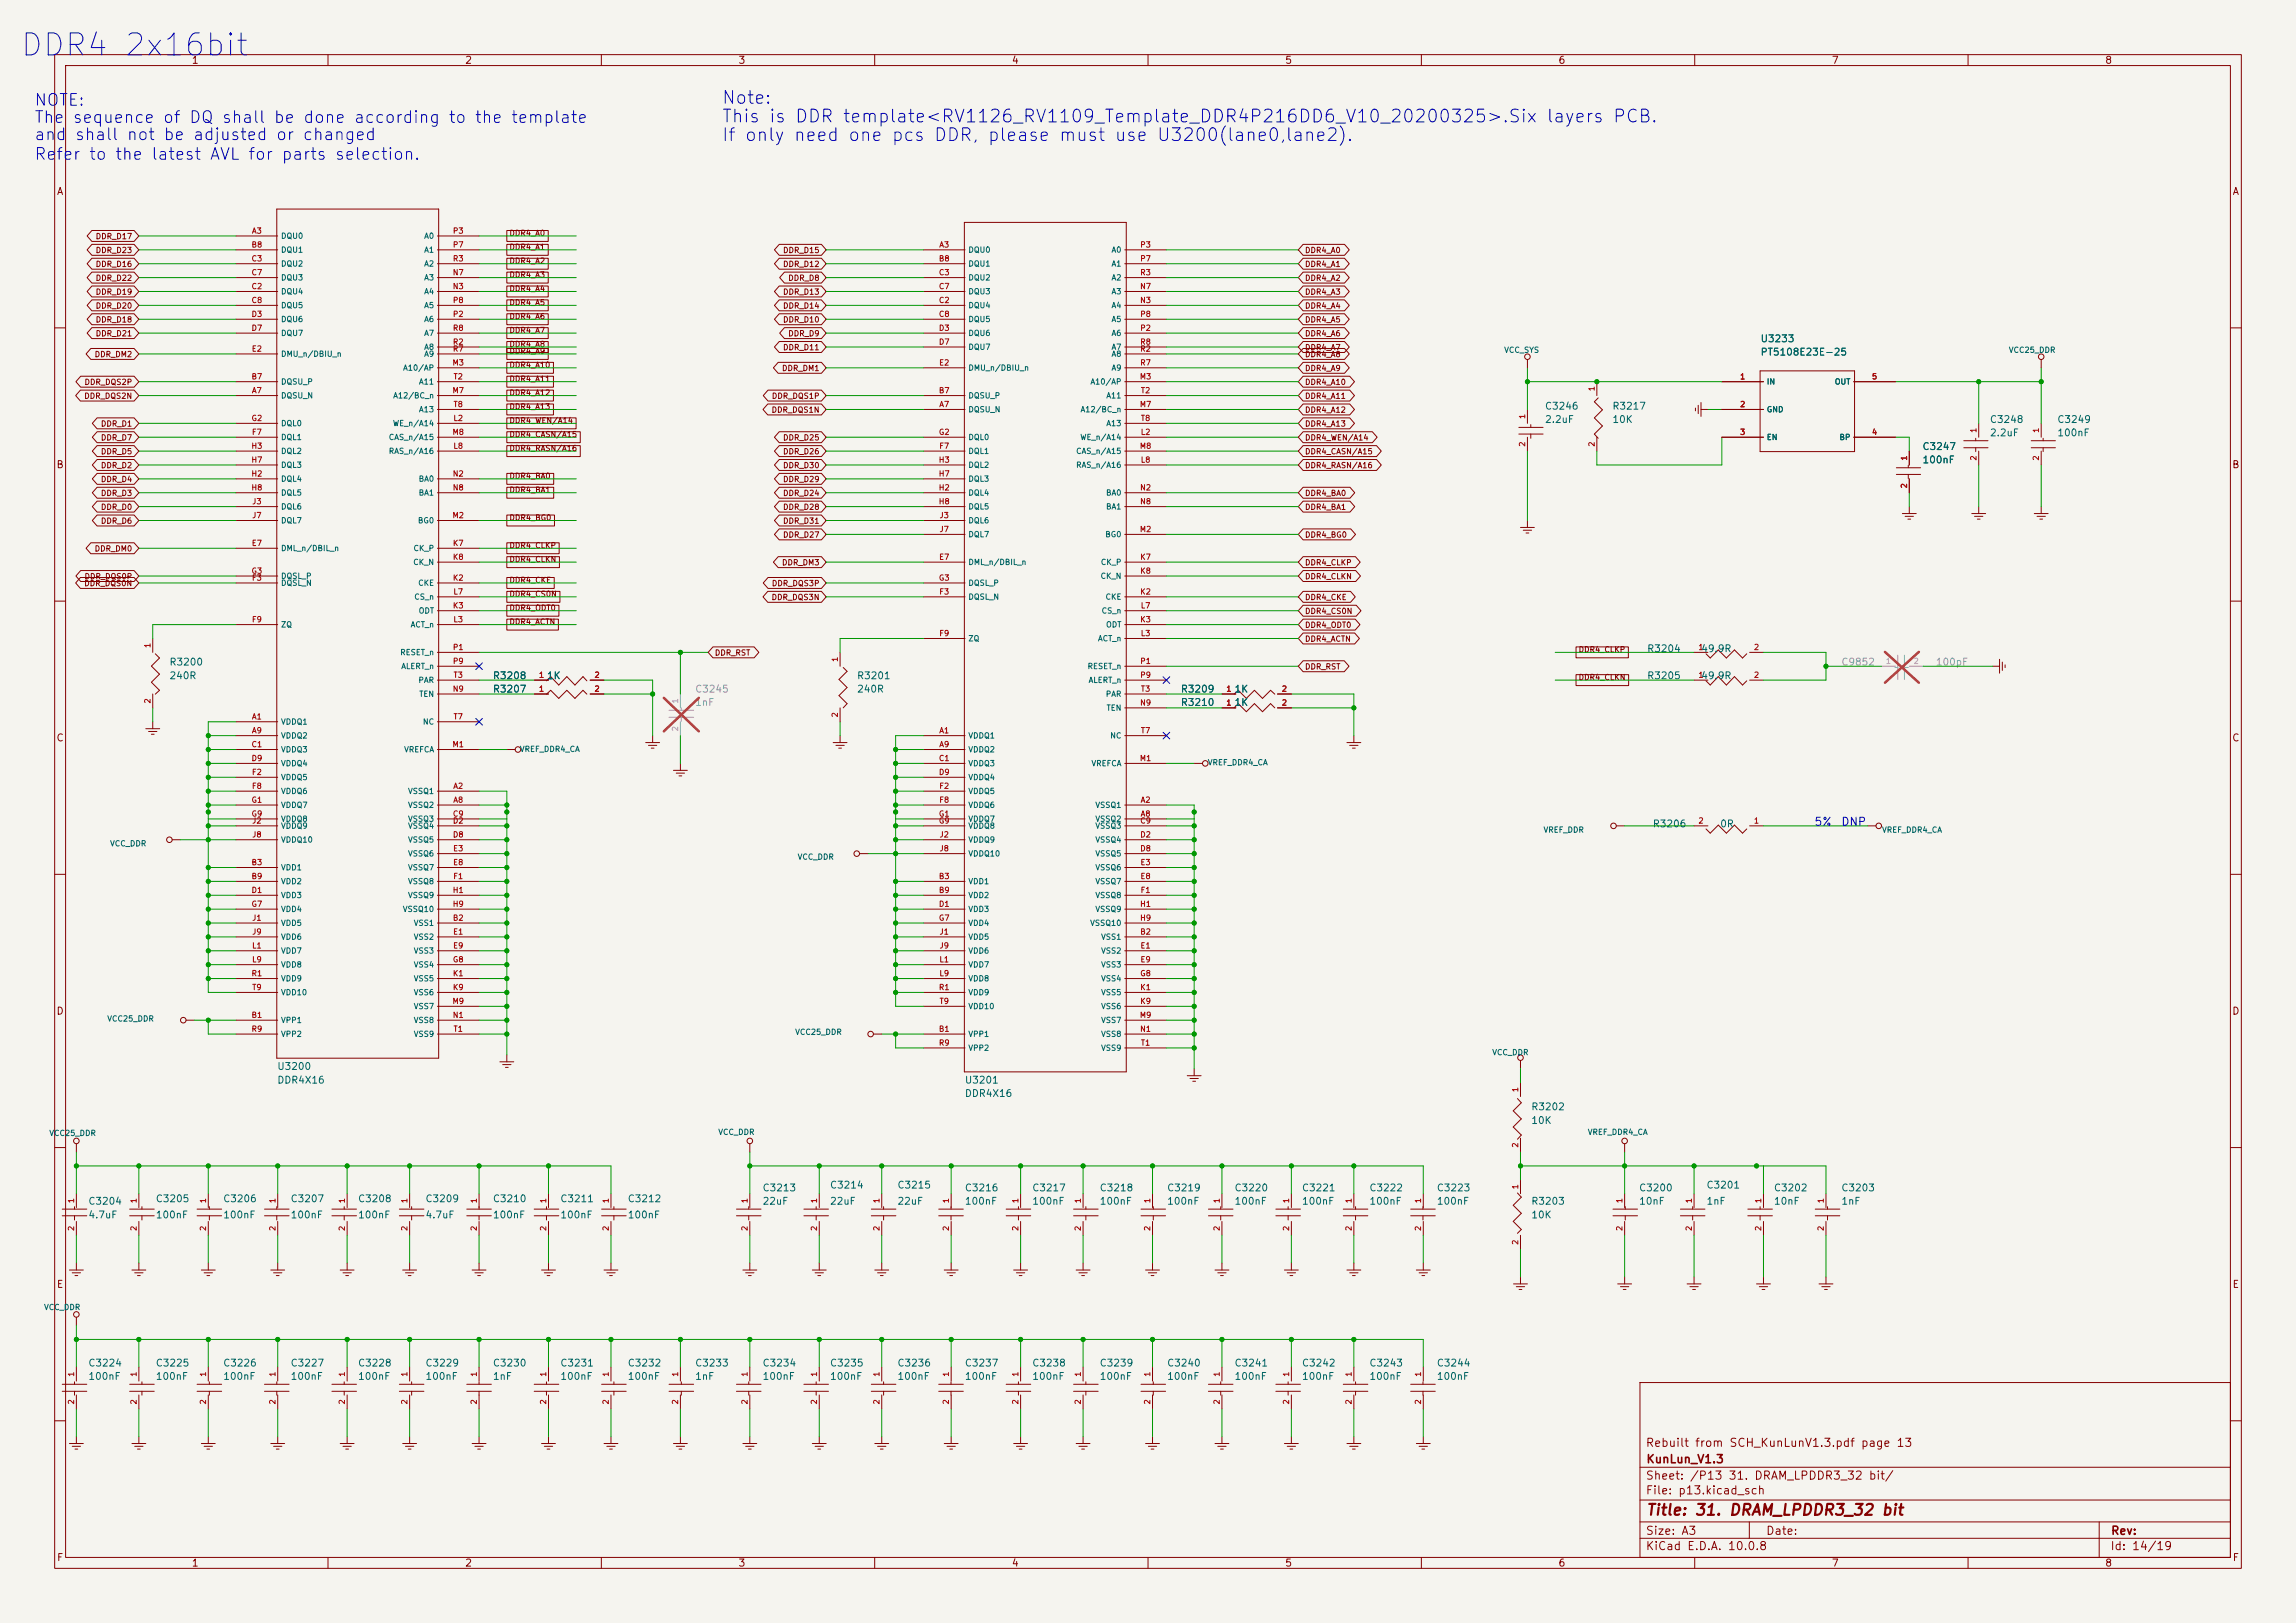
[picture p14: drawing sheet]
<svg xmlns="http://www.w3.org/2000/svg" width="420mm" height="297mm" viewBox="0 0 420 297" stroke-linecap="round" stroke-linejoin="round" font-family="sans-serif">
<defs><g id="words">
<text font-size="4" fill="#0000c2" x="3.4" y="11.3">DDR4 2x16bit</text>
<g font-size="2.3" fill="#0000c2">
<text x="131.9" y="23">This is DDR template&lt;RV1126_RV1109_Template_DDR4P216DD6_V10_20200325&gt;.Six layers PCB.</text>
<text x="131.9" y="19.6">Note:</text>
<text x="131.9" y="26.4">If only need one pcs DDR, please must use U3200(lane0,lane2).</text>
</g>
<g font-size="2.1" fill="#0000c2">
<text x="6.1" y="23.1">The</text>
<text x="6.1" y="19.9">NOTE:</text>
<text x="13.2" y="23.1">sequence of DQ shall be done according to the template</text>
<text x="6.1" y="29.8">Refer to the latest AVL for parts selection.</text>
<text x="6.1" y="26.2">and</text>
<text x="13.6" y="26.2">shall not be adjusted or changed</text>
</g>
<text font-size="2" fill="#840000" x="301" y="277.8">Title: 31. DRAM_LPDDR3_32 bit</text>
<g font-size="1.5" fill="#0000c2">
<text x="331.8" y="151.5">5%</text>
<text x="336.7" y="151.5">DNP</text>
</g>
<g font-size="1.5" fill="#840000">
<text x="300.9" y="265.1">Rebuilt from SCH_KunLunV1.3.pdf page 13</text>
<text x="301" y="268.1">KunLun_V1.3</text>
<text x="300.9" y="273.8">File: p13.kicad_sch</text>
<text x="300.9" y="271.1">Sheet: /P13 31. DRAM_LPDDR3_32 bit/</text>
<text x="300.9" y="281.2">Size: A3</text>
<text x="322.9" y="281.2">Date:</text>
<text x="386" y="281.2">Rev:</text>
<text x="300.9" y="284">KiCad E.D.A. 10.0.8</text>
<text x="385.9" y="284">Id: 14/19</text>
</g>
<g font-size="1.3" fill="#840000">
<text x="35" y="12">1</text>
<text x="85" y="12">2</text>
<text x="135" y="12">3</text>
<text x="185" y="12">4</text>
<text x="235" y="12">5</text>
<text x="285" y="12">6</text>
<text x="335" y="12">7</text>
<text x="385" y="12">8</text>
<text x="10.3" y="36">A</text>
<text x="408.3" y="36">A</text>
<text x="10.2" y="86">B</text>
<text x="408.2" y="86">B</text>
<text x="10.2" y="136">C</text>
<text x="408.2" y="136">C</text>
<text x="10.2" y="186">D</text>
<text x="408.2" y="186">D</text>
<text x="10.3" y="236">E</text>
<text x="408.3" y="236">E</text>
<text x="10.3" y="286">F</text>
<text x="35" y="287">1</text>
<text x="85" y="287">2</text>
<text x="135" y="287">3</text>
<text x="185" y="287">4</text>
<text x="235" y="287">5</text>
<text x="285" y="287">6</text>
<text x="335" y="287">7</text>
<text x="385" y="287">8</text>
<text x="408.3" y="286">F</text>
</g>
<g font-size="1.3" fill="#006464">
<text x="321.9" y="62.9">U3233</text>
<text x="321.9" y="65.4">PT5108E23E-25</text>
<text x="282.5" y="75.3">C3246</text>
<text x="282.5" y="77.7">2.2uF</text>
<text x="294.8" y="75.3">R3217</text>
<text x="294.8" y="77.7">10K</text>
<text x="363.9" y="77.7">C3248</text>
<text x="376.2" y="77.7">C3249</text>
<text x="351.6" y="82.7">C3247</text>
<text x="363.9" y="80.1">2.2uF</text>
<text x="376.2" y="80.1">100nF</text>
<text x="351.6" y="85.1">100nF</text>
<text x="301.2" y="119.7">R3204</text>
<text x="311.1" y="119.7">49.9R</text>
<text x="30.9" y="122.1">R3200</text>
<text x="30.9" y="124.6">240R</text>
<text x="90.1" y="124.6">R3208</text>
<text x="99.9" y="124.6">1K</text>
<text x="156.7" y="124.6">R3201</text>
<text x="301.2" y="124.6">R3205</text>
<text x="311.1" y="124.6">49.9R</text>
<text x="90.1" y="127">R3207</text>
<text x="156.7" y="127">240R</text>
<text x="215.9" y="127">R3209</text>
<text x="215.9" y="129.5">R3210</text>
<text x="225.7" y="127">1K</text>
<text x="225.7" y="129.5">1K</text>
<text x="302.2" y="151.7">R3206</text>
<text x="314.5" y="151.7">0R</text>
<text x="50.6" y="196.1">U3200</text>
<text x="50.6" y="198.6">DDR4X16</text>
<text x="176.4" y="198.6">U3201</text>
<text x="176.4" y="201">DDR4X16</text>
<text x="280" y="203.5">R3202</text>
<text x="280" y="206">10K</text>
<text x="16.1" y="220.8">C3204</text>
<text x="28.4" y="220.3">C3205</text>
<text x="40.7" y="220.3">C3206</text>
<text x="53.1" y="220.3">C3207</text>
<text x="65.4" y="220.3">C3208</text>
<text x="77.7" y="220.3">C3209</text>
<text x="90.1" y="220.3">C3210</text>
<text x="102.4" y="220.3">C3211</text>
<text x="114.7" y="220.3">C3212</text>
<text x="139.4" y="218.3">C3213</text>
<text x="139.4" y="220.8">22uF</text>
<text x="151.7" y="217.8">C3214</text>
<text x="151.7" y="220.8">22uF</text>
<text x="164.1" y="217.8">C3215</text>
<text x="164.1" y="220.8">22uF</text>
<text x="176.4" y="218.3">C3216</text>
<text x="176.4" y="220.8">100nF</text>
<text x="188.7" y="218.3">C3217</text>
<text x="188.7" y="220.8">100nF</text>
<text x="201.1" y="218.3">C3218</text>
<text x="201.1" y="220.8">100nF</text>
<text x="213.4" y="218.3">C3219</text>
<text x="213.4" y="220.8">100nF</text>
<text x="225.7" y="218.3">C3220</text>
<text x="225.7" y="220.8">100nF</text>
<text x="238.1" y="218.3">C3221</text>
<text x="238.1" y="220.8">100nF</text>
<text x="250.4" y="218.3">C3222</text>
<text x="250.4" y="220.8">100nF</text>
<text x="262.7" y="218.3">C3223</text>
<text x="262.7" y="220.8">100nF</text>
<text x="280" y="220.8">R3203</text>
<text x="299.7" y="218.3">C3200</text>
<text x="299.7" y="220.8">10nF</text>
<text x="312.1" y="217.8">C3201</text>
<text x="312.1" y="220.8">1nF</text>
<text x="324.4" y="218.3">C3202</text>
<text x="324.4" y="220.8">10nF</text>
<text x="336.7" y="218.3">C3203</text>
<text x="336.7" y="220.8">1nF</text>
<text x="16.1" y="223.3">4.7uF</text>
<text x="28.4" y="223.3">100nF</text>
<text x="40.7" y="223.3">100nF</text>
<text x="53.1" y="223.3">100nF</text>
<text x="65.4" y="223.3">100nF</text>
<text x="77.7" y="223.3">4.7uF</text>
<text x="90.1" y="223.3">100nF</text>
<text x="102.4" y="223.3">100nF</text>
<text x="114.7" y="223.3">100nF</text>
<text x="280" y="223.3">10K</text>
<text x="16.1" y="250.4">C3224</text>
<text x="28.4" y="250.4">C3225</text>
<text x="40.7" y="250.4">C3226</text>
<text x="53.1" y="250.4">C3227</text>
<text x="65.4" y="250.4">C3228</text>
<text x="77.7" y="250.4">C3229</text>
<text x="90.1" y="250.4">C3230</text>
<text x="102.4" y="250.4">C3231</text>
<text x="114.7" y="250.4">C3232</text>
<text x="127.1" y="250.4">C3233</text>
<text x="139.4" y="250.4">C3234</text>
<text x="151.7" y="250.4">C3235</text>
<text x="164.1" y="250.4">C3236</text>
<text x="176.4" y="250.4">C3237</text>
<text x="188.7" y="250.4">C3238</text>
<text x="201.1" y="250.4">C3239</text>
<text x="213.4" y="250.4">C3240</text>
<text x="225.7" y="250.4">C3241</text>
<text x="238.1" y="250.4">C3242</text>
<text x="250.4" y="250.4">C3243</text>
<text x="262.7" y="250.4">C3244</text>
<text x="16.1" y="252.8">100nF</text>
<text x="28.4" y="252.8">100nF</text>
<text x="40.7" y="252.8">100nF</text>
<text x="53.1" y="252.8">100nF</text>
<text x="65.4" y="252.8">100nF</text>
<text x="77.7" y="252.8">100nF</text>
<text x="90.1" y="252.8">1nF</text>
<text x="102.4" y="252.8">100nF</text>
<text x="114.7" y="252.8">100nF</text>
<text x="127.1" y="252.8">1nF</text>
<text x="139.4" y="252.8">100nF</text>
<text x="151.7" y="252.8">100nF</text>
<text x="164.1" y="252.8">100nF</text>
<text x="176.4" y="252.8">100nF</text>
<text x="188.7" y="252.8">100nF</text>
<text x="201.1" y="252.8">100nF</text>
<text x="213.4" y="252.8">100nF</text>
<text x="225.7" y="252.8">100nF</text>
<text x="238.1" y="252.8">100nF</text>
<text x="250.4" y="252.8">100nF</text>
<text x="262.7" y="252.8">100nF</text>
</g>
<g font-size="1.3" fill="#939391">
<text x="336.7" y="122.1">C9852</text>
<text x="354" y="122.1">100pF</text>
<text x="127.1" y="127">C3245</text>
<text x="127.1" y="129.5">1nF</text>
</g>
<g font-size="1" fill="#840000">
<text x="17.4" y="44">DDR_D17</text>
<text x="17.4" y="46.5">DDR_D23</text>
<text x="93.1" y="43.4">DDR4_A0</text>
<text x="93.1" y="46">DDR4_A1</text>
<text x="143.1" y="46.5">DDR_D15</text>
<text x="238.6" y="46.5">DDR4_A0</text>
<text x="17.4" y="49.1">DDR_D16</text>
<text x="17.4" y="51.6">DDR_D22</text>
<text x="93.1" y="53.6">DDR4_A4</text>
<text x="93.1" y="48.5">DDR4_A2</text>
<text x="93.1" y="51">DDR4_A3</text>
<text x="143.1" y="49.1">DDR_D12</text>
<text x="144.1" y="51.6">DDR_D8</text>
<text x="238.6" y="49.1">DDR4_A1</text>
<text x="238.6" y="51.6">DDR4_A2</text>
<text x="17.4" y="54.2">DDR_D19</text>
<text x="17.4" y="56.7">DDR_D20</text>
<text x="17.4" y="59.2">DDR_D18</text>
<text x="93.1" y="56.1">DDR4_A5</text>
<text x="93.1" y="58.7">DDR4_A6</text>
<text x="143.1" y="59.2">DDR_D10</text>
<text x="143.1" y="54.2">DDR_D13</text>
<text x="143.1" y="56.7">DDR_D14</text>
<text x="238.6" y="54.2">DDR4_A3</text>
<text x="238.6" y="56.7">DDR4_A4</text>
<text x="238.6" y="59.2">DDR4_A5</text>
<text x="17.2" y="65.6">DDR_DM2</text>
<text x="17.4" y="61.8">DDR_D21</text>
<text x="93.1" y="63.7">DDR4_A8</text>
<text x="93.1" y="65">DDR4_A9</text>
<text x="93.1" y="61.2">DDR4_A7</text>
<text x="143.1" y="64.3">DDR_D11</text>
<text x="144.1" y="61.8">DDR_D9</text>
<text x="238.6" y="61.8">DDR4_A6</text>
<text x="238.6" y="65.6">DDR4_A8</text>
<text x="238.6" y="64.3">DDR4_A7</text>
<text x="15.4" y="70.7">DDR_DQS2P</text>
<text x="93.1" y="67.6">DDR4_A10</text>
<text x="93.1" y="70.1">DDR4_A11</text>
<text x="142.9" y="68.1">DDR_DM1</text>
<text x="238.6" y="68.1">DDR4_A9</text>
<text x="238.6" y="70.7">DDR4_A10</text>
<text x="15.3" y="73.2">DDR_DQS2N</text>
<text x="93.1" y="75.2">DDR4_A13</text>
<text x="93.1" y="77.7">DDR4_WEN/A14</text>
<text x="93.1" y="72.6">DDR4_A12</text>
<text x="141" y="75.8">DDR_DQS1N</text>
<text x="141.1" y="73.2">DDR_DQS1P</text>
<text x="238.6" y="73.2">DDR4_A11</text>
<text x="238.6" y="75.8">DDR4_A12</text>
<text x="18.4" y="78.3">DDR_D1</text>
<text x="18.4" y="80.8">DDR_D7</text>
<text x="18.4" y="83.4">DDR_D5</text>
<text x="93.1" y="80.3">DDR4_CASN/A15</text>
<text x="93.1" y="82.8">DDR4_RASN/A16</text>
<text x="143.1" y="80.8">DDR_D25</text>
<text x="143.1" y="83.4">DDR_D26</text>
<text x="238.6" y="78.3">DDR4_A13</text>
<text x="238.6" y="80.8">DDR4_WEN/A14</text>
<text x="238.6" y="83.4">DDR4_CASN/A15</text>
<text x="18.4" y="85.9">DDR_D2</text>
<text x="18.4" y="88.5">DDR_D4</text>
<text x="93.1" y="87.9">DDR4_BA0</text>
<text x="143.1" y="85.9">DDR_D30</text>
<text x="143.1" y="88.5">DDR_D29</text>
<text x="238.6" y="85.9">DDR4_RASN/A16</text>
<text x="18.4" y="91">DDR_D3</text>
<text x="18.4" y="93.5">DDR_D0</text>
<text x="93.1" y="90.4">DDR4_BA1</text>
<text x="93.1" y="95.5">DDR4_BG0</text>
<text x="143.1" y="91">DDR_D24</text>
<text x="143.1" y="93.5">DDR_D28</text>
<text x="238.6" y="91">DDR4_BA0</text>
<text x="238.6" y="93.5">DDR4_BA1</text>
<text x="17.2" y="101.2">DDR_DM0</text>
<text x="18.4" y="96.1">DDR_D6</text>
<text x="93.1" y="100.6">DDR4_CLKP</text>
<text x="143.1" y="96.1">DDR_D31</text>
<text x="143.1" y="98.6">DDR_D27</text>
<text x="238.6" y="98.6">DDR4_BG0</text>
<text x="15.3" y="107.5">DDR_DQS0N</text>
<text x="15.4" y="106.2">DDR_DQS0P</text>
<text x="93.1" y="106.9">DDR4_CKE</text>
<text x="93.1" y="103.1">DDR4_CLKN</text>
<text x="141.1" y="107.5">DDR_DQS3P</text>
<text x="142.9" y="103.7">DDR_DM3</text>
<text x="238.6" y="106.2">DDR4_CLKN</text>
<text x="238.6" y="103.7">DDR4_CLKP</text>
<text x="93.1" y="112">DDR4_ODT0</text>
<text x="93.1" y="109.5">DDR4_CS0N</text>
<text x="141" y="110">DDR_DQS3N</text>
<text x="238.6" y="110">DDR4_CKE</text>
<text x="238.6" y="112.6">DDR4_CS0N</text>
<text x="93.1" y="114.5">DDR4_ACTN</text>
<text x="238.6" y="115.1">DDR4_ODT0</text>
<text x="238.6" y="117.7">DDR4_ACTN</text>
<text x="288.7" y="119.6">DDR4_CLKP</text>
<text x="130.7" y="120.2">DDR_RST</text>
<text x="238.6" y="122.7">DDR_RST</text>
<text x="288.7" y="124.7">DDR4_CLKN</text>
</g>
<g font-size="1" fill="#a90000">
<text x="45.9" y="45.5">B8</text>
<text x="46" y="43">A3</text>
<text x="82.7" y="43">P3</text>
<text x="82.7" y="45.5">P7</text>
<text x="171.7" y="45.5">A3</text>
<text x="208.5" y="45.5">P3</text>
<text x="45.9" y="53.2">C2</text>
<text x="45.9" y="48.1">C3</text>
<text x="45.9" y="50.6">C7</text>
<text x="82.7" y="53.2">N3</text>
<text x="82.7" y="50.6">N7</text>
<text x="82.7" y="48.1">R3</text>
<text x="171.6" y="48.1">B8</text>
<text x="171.6" y="50.6">C3</text>
<text x="171.6" y="53.2">C7</text>
<text x="208.5" y="53.2">N7</text>
<text x="208.5" y="48.1">P7</text>
<text x="208.5" y="50.6">R3</text>
<text x="45.9" y="55.7">C8</text>
<text x="45.9" y="58.2">D3</text>
<text x="82.7" y="58.2">P2</text>
<text x="82.7" y="55.7">P8</text>
<text x="171.6" y="55.7">C2</text>
<text x="171.6" y="58.2">C8</text>
<text x="208.5" y="55.7">N3</text>
<text x="208.5" y="58.2">P8</text>
<text x="45.9" y="60.8">D7</text>
<text x="46" y="64.6">E2</text>
<text x="82.7" y="63.3">R2</text>
<text x="82.7" y="64.6">R7</text>
<text x="82.7" y="60.8">R8</text>
<text x="171.6" y="60.8">D3</text>
<text x="171.6" y="63.3">D7</text>
<text x="208.5" y="60.8">P2</text>
<text x="208.5" y="64.6">R2</text>
<text x="208.5" y="63.3">R8</text>
<text x="45.9" y="69.7">B7</text>
<text x="82.7" y="67.1">M3</text>
<text x="82.9" y="69.7">T2</text>
<text x="171.7" y="67.1">E2</text>
<text x="208.4" y="69.7">M3</text>
<text x="208.5" y="67.1">R7</text>
<text x="291.9" y="71.7" transform="rotate(-90 291.9 71.7)">1</text>
<text x="318.2" y="69.7">1</text>
<text x="342.3" y="69.7">5</text>
<text x="45.9" y="77.3">G2</text>
<text x="46" y="72.2">A7</text>
<text x="82.7" y="72.2">M7</text>
<text x="82.8" y="77.3">L2</text>
<text x="82.9" y="74.7">T8</text>
<text x="171.6" y="72.2">B7</text>
<text x="171.7" y="74.7">A7</text>
<text x="208.4" y="74.7">M7</text>
<text x="208.6" y="72.2">T2</text>
<text x="208.6" y="77.3">T8</text>
<text x="279.2" y="76.8" transform="rotate(-90 279.2 76.8)">1</text>
<text x="318.2" y="74.7">2</text>
<text x="45.9" y="82.4">H3</text>
<text x="46" y="79.8">F7</text>
<text x="82.7" y="79.8">M8</text>
<text x="82.8" y="82.4">L8</text>
<text x="171.6" y="79.8">G2</text>
<text x="171.7" y="82.4">F7</text>
<text x="208.4" y="82.4">M8</text>
<text x="208.6" y="79.8">L2</text>
<text x="279.2" y="81.9" transform="rotate(-90 279.2 81.9)">2</text>
<text x="291.9" y="81.9" transform="rotate(-90 291.9 81.9)">2</text>
<text x="318.2" y="79.8">3</text>
<text x="342.3" y="79.8">4</text>
<text x="361.8" y="79.3" transform="rotate(-90 361.8 79.3)">1</text>
<text x="373.2" y="79.3" transform="rotate(-90 373.2 79.3)">1</text>
<text x="45.9" y="87.4">H2</text>
<text x="45.9" y="84.9">H7</text>
<text x="45.9" y="90">H8</text>
<text x="82.7" y="87.4">N2</text>
<text x="82.7" y="90">N8</text>
<text x="171.6" y="90">H2</text>
<text x="171.6" y="84.9">H3</text>
<text x="171.6" y="87.4">H7</text>
<text x="208.5" y="90">N2</text>
<text x="208.6" y="84.9">L8</text>
<text x="349.1" y="89.5" transform="rotate(-90 349.1 89.5)">2</text>
<text x="349.1" y="84.4" transform="rotate(-90 349.1 84.4)">1</text>
<text x="361.8" y="84.4" transform="rotate(-90 361.8 84.4)">2</text>
<text x="373.2" y="84.4" transform="rotate(-90 373.2 84.4)">2</text>
<text x="46" y="92.5">J3</text>
<text x="46" y="95.1">J7</text>
<text x="82.7" y="95.1">M2</text>
<text x="171.6" y="92.5">H8</text>
<text x="171.8" y="95.1">J3</text>
<text x="208.5" y="92.5">N8</text>
<text x="46" y="100.1">E7</text>
<text x="82.7" y="100.1">K7</text>
<text x="171.8" y="97.6">J7</text>
<text x="208.4" y="97.6">M2</text>
<text x="45.9" y="105.2">G3</text>
<text x="46" y="106.5">F3</text>
<text x="82.7" y="106.5">K2</text>
<text x="82.7" y="102.7">K8</text>
<text x="171.6" y="106.5">G3</text>
<text x="171.7" y="102.7">E7</text>
<text x="208.5" y="102.7">K7</text>
<text x="208.5" y="105.2">K8</text>
<text x="82.7" y="111.6">K3</text>
<text x="82.8" y="109">L7</text>
<text x="171.7" y="109">F3</text>
<text x="208.5" y="109">K2</text>
<text x="208.6" y="111.6">L7</text>
<text x="27.8" y="118.7" transform="rotate(-90 27.8 118.7)">1</text>
<text x="46" y="114.1">F9</text>
<text x="82.7" y="119.2">P1</text>
<text x="82.8" y="114.1">L3</text>
<text x="171.7" y="116.7">F9</text>
<text x="208.5" y="114.1">K3</text>
<text x="208.6" y="116.7">L3</text>
<text x="310.6" y="119.2">1</text>
<text x="320.7" y="119.2">2</text>
<text x="82.7" y="121.7">P9</text>
<text x="82.9" y="124.3">T3</text>
<text x="98.5" y="124.3">1</text>
<text x="108.6" y="124.3">2</text>
<text x="153.5" y="121.2" transform="rotate(-90 153.5 121.2)">1</text>
<text x="208.5" y="121.7">P1</text>
<text x="208.5" y="124.3">P9</text>
<text x="310.6" y="124.3">1</text>
<text x="320.7" y="124.3">2</text>
<text x="27.8" y="128.8" transform="rotate(-90 27.8 128.8)">2</text>
<text x="46" y="131.9">A1</text>
<text x="82.7" y="126.8">N9</text>
<text x="82.9" y="131.9">T7</text>
<text x="98.5" y="126.8">1</text>
<text x="108.6" y="126.8">2</text>
<text x="153.5" y="131.4" transform="rotate(-90 153.5 131.4)">2</text>
<text x="208.5" y="129.4">N9</text>
<text x="208.6" y="126.8">T3</text>
<text x="224.2" y="126.8">1</text>
<text x="224.2" y="129.4">1</text>
<text x="234.4" y="126.8">2</text>
<text x="234.4" y="129.4">2</text>
<text x="45.9" y="137">C1</text>
<text x="46" y="134.4">A9</text>
<text x="82.7" y="137">M1</text>
<text x="171.7" y="134.4">A1</text>
<text x="171.7" y="137">A9</text>
<text x="208.6" y="134.4">T7</text>
<text x="45.9" y="139.5">D9</text>
<text x="46" y="142.1">F2</text>
<text x="171.6" y="139.5">C1</text>
<text x="171.6" y="142.1">D9</text>
<text x="208.4" y="139.5">M1</text>
<text x="45.9" y="147.1">G1</text>
<text x="45.9" y="149.7">G9</text>
<text x="46" y="144.6">F8</text>
<text x="82.7" y="149.7">C9</text>
<text x="82.8" y="144.6">A2</text>
<text x="82.8" y="147.1">A8</text>
<text x="171.6" y="149.7">G1</text>
<text x="171.7" y="144.6">F2</text>
<text x="171.7" y="147.1">F8</text>
<text x="208.5" y="147.1">A2</text>
<text x="208.5" y="149.7">A8</text>
<text x="46" y="150.9">J2</text>
<text x="46" y="153.5">J8</text>
<text x="82.7" y="150.9">D2</text>
<text x="82.7" y="153.5">D8</text>
<text x="171.6" y="150.9">G9</text>
<text x="171.8" y="153.5">J2</text>
<text x="208.5" y="150.9">C9</text>
<text x="208.5" y="153.5">D2</text>
<text x="310.6" y="150.9">2</text>
<text x="320.7" y="150.9">1</text>
<text x="45.9" y="158.6">B3</text>
<text x="45.9" y="161.1">B9</text>
<text x="82.8" y="156">E3</text>
<text x="82.8" y="158.6">E8</text>
<text x="82.8" y="161.1">F1</text>
<text x="171.6" y="161.1">B3</text>
<text x="171.8" y="156">J8</text>
<text x="208.5" y="156">D8</text>
<text x="208.5" y="158.6">E3</text>
<text x="208.5" y="161.1">E8</text>
<text x="45.9" y="163.6">D1</text>
<text x="45.9" y="166.2">G7</text>
<text x="82.7" y="163.6">H1</text>
<text x="82.7" y="166.2">H9</text>
<text x="171.6" y="163.6">B9</text>
<text x="171.6" y="166.2">D1</text>
<text x="208.5" y="166.2">H1</text>
<text x="208.5" y="163.6">F1</text>
<text x="46" y="173.8">L1</text>
<text x="46" y="168.7">J1</text>
<text x="46" y="171.3">J9</text>
<text x="82.7" y="168.7">B2</text>
<text x="82.8" y="171.3">E1</text>
<text x="82.8" y="173.8">E9</text>
<text x="171.6" y="168.7">G7</text>
<text x="171.8" y="171.3">J1</text>
<text x="171.8" y="173.8">J9</text>
<text x="208.5" y="168.7">H9</text>
<text x="208.5" y="171.3">B2</text>
<text x="208.5" y="173.8">E1</text>
<text x="45.9" y="178.9">R1</text>
<text x="46" y="176.3">L9</text>
<text x="82.7" y="176.3">G8</text>
<text x="82.7" y="178.9">K1</text>
<text x="171.7" y="176.3">L1</text>
<text x="171.7" y="178.9">L9</text>
<text x="208.5" y="178.9">G8</text>
<text x="208.5" y="176.3">E9</text>
<text x="46" y="181.4">T9</text>
<text x="82.7" y="184">M9</text>
<text x="82.7" y="181.4">K9</text>
<text x="171.6" y="181.4">R1</text>
<text x="171.8" y="184">T9</text>
<text x="208.5" y="181.4">K1</text>
<text x="208.5" y="184">K9</text>
<text x="45.9" y="186.5">B1</text>
<text x="45.9" y="189">R9</text>
<text x="82.7" y="186.5">N1</text>
<text x="82.9" y="189">T1</text>
<text x="171.6" y="189">B1</text>
<text x="171.6" y="191.6">R9</text>
<text x="208.4" y="186.5">M9</text>
<text x="208.5" y="189">N1</text>
<text x="208.6" y="191.6">T1</text>
<text x="277.9" y="200" transform="rotate(-90 277.9 200)">1</text>
<text x="277.9" y="210.1" transform="rotate(-90 277.9 210.1)">2</text>
<text x="13.8" y="220.3" transform="rotate(-90 13.8 220.3)">1</text>
<text x="25.2" y="220.3" transform="rotate(-90 25.2 220.3)">1</text>
<text x="37.9" y="220.3" transform="rotate(-90 37.9 220.3)">1</text>
<text x="50.6" y="220.3" transform="rotate(-90 50.6 220.3)">1</text>
<text x="63.3" y="220.3" transform="rotate(-90 63.3 220.3)">1</text>
<text x="74.7" y="220.3" transform="rotate(-90 74.7 220.3)">1</text>
<text x="87.4" y="220.3" transform="rotate(-90 87.4 220.3)">1</text>
<text x="100.1" y="220.3" transform="rotate(-90 100.1 220.3)">1</text>
<text x="111.6" y="220.3" transform="rotate(-90 111.6 220.3)">1</text>
<text x="137" y="220.3" transform="rotate(-90 137 220.3)">1</text>
<text x="149.7" y="220.3" transform="rotate(-90 149.7 220.3)">1</text>
<text x="161.1" y="220.3" transform="rotate(-90 161.1 220.3)">1</text>
<text x="173.8" y="220.3" transform="rotate(-90 173.8 220.3)">1</text>
<text x="186.5" y="220.3" transform="rotate(-90 186.5 220.3)">1</text>
<text x="197.9" y="220.3" transform="rotate(-90 197.9 220.3)">1</text>
<text x="210.6" y="220.3" transform="rotate(-90 210.6 220.3)">1</text>
<text x="223.3" y="220.3" transform="rotate(-90 223.3 220.3)">1</text>
<text x="236" y="220.3" transform="rotate(-90 236 220.3)">1</text>
<text x="247.5" y="220.3" transform="rotate(-90 247.5 220.3)">1</text>
<text x="260.2" y="220.3" transform="rotate(-90 260.2 220.3)">1</text>
<text x="277.9" y="217.7" transform="rotate(-90 277.9 217.7)">1</text>
<text x="297" y="220.3" transform="rotate(-90 297 220.3)">1</text>
<text x="309.7" y="220.3" transform="rotate(-90 309.7 220.3)">1</text>
<text x="322.4" y="220.3" transform="rotate(-90 322.4 220.3)">1</text>
<text x="333.8" y="220.3" transform="rotate(-90 333.8 220.3)">1</text>
<text x="13.8" y="225.4" transform="rotate(-90 13.8 225.4)">2</text>
<text x="25.2" y="225.4" transform="rotate(-90 25.2 225.4)">2</text>
<text x="37.9" y="225.4" transform="rotate(-90 37.9 225.4)">2</text>
<text x="50.6" y="225.4" transform="rotate(-90 50.6 225.4)">2</text>
<text x="63.3" y="225.4" transform="rotate(-90 63.3 225.4)">2</text>
<text x="74.7" y="225.4" transform="rotate(-90 74.7 225.4)">2</text>
<text x="87.4" y="225.4" transform="rotate(-90 87.4 225.4)">2</text>
<text x="100.1" y="225.4" transform="rotate(-90 100.1 225.4)">2</text>
<text x="111.6" y="225.4" transform="rotate(-90 111.6 225.4)">2</text>
<text x="137" y="225.4" transform="rotate(-90 137 225.4)">2</text>
<text x="149.7" y="225.4" transform="rotate(-90 149.7 225.4)">2</text>
<text x="161.1" y="225.4" transform="rotate(-90 161.1 225.4)">2</text>
<text x="173.8" y="225.4" transform="rotate(-90 173.8 225.4)">2</text>
<text x="186.5" y="225.4" transform="rotate(-90 186.5 225.4)">2</text>
<text x="197.9" y="225.4" transform="rotate(-90 197.9 225.4)">2</text>
<text x="210.6" y="225.4" transform="rotate(-90 210.6 225.4)">2</text>
<text x="223.3" y="225.4" transform="rotate(-90 223.3 225.4)">2</text>
<text x="236" y="225.4" transform="rotate(-90 236 225.4)">2</text>
<text x="247.5" y="225.4" transform="rotate(-90 247.5 225.4)">2</text>
<text x="260.2" y="225.4" transform="rotate(-90 260.2 225.4)">2</text>
<text x="277.9" y="227.9" transform="rotate(-90 277.9 227.9)">2</text>
<text x="297" y="225.4" transform="rotate(-90 297 225.4)">2</text>
<text x="309.7" y="225.4" transform="rotate(-90 309.7 225.4)">2</text>
<text x="322.4" y="225.4" transform="rotate(-90 322.4 225.4)">2</text>
<text x="333.8" y="225.4" transform="rotate(-90 333.8 225.4)">2</text>
<text x="13.8" y="257.1" transform="rotate(-90 13.8 257.1)">2</text>
<text x="13.8" y="252" transform="rotate(-90 13.8 252)">1</text>
<text x="25.2" y="257.1" transform="rotate(-90 25.2 257.1)">2</text>
<text x="25.2" y="252" transform="rotate(-90 25.2 252)">1</text>
<text x="37.9" y="257.1" transform="rotate(-90 37.9 257.1)">2</text>
<text x="37.9" y="252" transform="rotate(-90 37.9 252)">1</text>
<text x="50.6" y="257.1" transform="rotate(-90 50.6 257.1)">2</text>
<text x="50.6" y="252" transform="rotate(-90 50.6 252)">1</text>
<text x="63.3" y="257.1" transform="rotate(-90 63.3 257.1)">2</text>
<text x="63.3" y="252" transform="rotate(-90 63.3 252)">1</text>
<text x="74.7" y="257.1" transform="rotate(-90 74.7 257.1)">2</text>
<text x="74.7" y="252" transform="rotate(-90 74.7 252)">1</text>
<text x="87.4" y="257.1" transform="rotate(-90 87.4 257.1)">2</text>
<text x="87.4" y="252" transform="rotate(-90 87.4 252)">1</text>
<text x="100.1" y="257.1" transform="rotate(-90 100.1 257.1)">2</text>
<text x="100.1" y="252" transform="rotate(-90 100.1 252)">1</text>
<text x="111.6" y="257.1" transform="rotate(-90 111.6 257.1)">2</text>
<text x="111.6" y="252" transform="rotate(-90 111.6 252)">1</text>
<text x="124.3" y="257.1" transform="rotate(-90 124.3 257.1)">2</text>
<text x="124.3" y="252" transform="rotate(-90 124.3 252)">1</text>
<text x="137" y="257.1" transform="rotate(-90 137 257.1)">2</text>
<text x="137" y="252" transform="rotate(-90 137 252)">1</text>
<text x="149.7" y="257.1" transform="rotate(-90 149.7 257.1)">2</text>
<text x="149.7" y="252" transform="rotate(-90 149.7 252)">1</text>
<text x="161.1" y="257.1" transform="rotate(-90 161.1 257.1)">2</text>
<text x="161.1" y="252" transform="rotate(-90 161.1 252)">1</text>
<text x="173.8" y="257.1" transform="rotate(-90 173.8 257.1)">2</text>
<text x="173.8" y="252" transform="rotate(-90 173.8 252)">1</text>
<text x="186.5" y="257.1" transform="rotate(-90 186.5 257.1)">2</text>
<text x="186.5" y="252" transform="rotate(-90 186.5 252)">1</text>
<text x="197.9" y="257.1" transform="rotate(-90 197.9 257.1)">2</text>
<text x="197.9" y="252" transform="rotate(-90 197.9 252)">1</text>
<text x="210.6" y="257.1" transform="rotate(-90 210.6 257.1)">2</text>
<text x="210.6" y="252" transform="rotate(-90 210.6 252)">1</text>
<text x="223.3" y="257.1" transform="rotate(-90 223.3 257.1)">2</text>
<text x="223.3" y="252" transform="rotate(-90 223.3 252)">1</text>
<text x="236" y="257.1" transform="rotate(-90 236 257.1)">2</text>
<text x="236" y="252" transform="rotate(-90 236 252)">1</text>
<text x="247.5" y="257.1" transform="rotate(-90 247.5 257.1)">2</text>
<text x="247.5" y="252" transform="rotate(-90 247.5 252)">1</text>
<text x="260.2" y="257.1" transform="rotate(-90 260.2 257.1)">2</text>
<text x="260.2" y="252" transform="rotate(-90 260.2 252)">1</text>
</g>
<g font-size="1" fill="#006464">
<text x="51.3" y="43.9">DQU0</text>
<text x="51.3" y="46.5">DQU1</text>
<text x="77.5" y="43.9">A0</text>
<text x="77.5" y="46.5">A1</text>
<text x="177" y="46.5">DQU0</text>
<text x="203.2" y="46.5">A0</text>
<text x="51.3" y="49">DQU2</text>
<text x="51.3" y="51.6">DQU3</text>
<text x="77.5" y="51.6">A3</text>
<text x="77.5" y="49">A2</text>
<text x="177" y="49">DQU1</text>
<text x="177" y="51.6">DQU2</text>
<text x="203.2" y="49">A1</text>
<text x="203.2" y="51.6">A2</text>
<text x="51.3" y="54.1">DQU4</text>
<text x="51.3" y="56.6">DQU5</text>
<text x="51.3" y="59.2">DQU6</text>
<text x="77.5" y="54.1">A4</text>
<text x="77.5" y="59.2">A6</text>
<text x="77.5" y="56.6">A5</text>
<text x="177" y="56.6">DQU4</text>
<text x="177" y="54.1">DQU3</text>
<text x="177" y="59.2">DQU5</text>
<text x="203.2" y="56.6">A4</text>
<text x="203.2" y="54.1">A3</text>
<text x="203.2" y="59.2">A5</text>
<text x="51.3" y="61.7">DQU7</text>
<text x="51.3" y="65.5">DMU_n/DBIU_n</text>
<text x="77.5" y="64.3">A8</text>
<text x="77.5" y="65.5">A9</text>
<text x="77.5" y="61.7">A7</text>
<text x="177" y="61.7">DQU6</text>
<text x="177" y="64.3">DQU7</text>
<text x="203.2" y="61.7">A6</text>
<text x="203.2" y="65.5">A8</text>
<text x="203.2" y="64.3">A7</text>
<text x="275.1" y="64.8">VCC_SYS</text>
<text x="367.4" y="64.8">VCC25_DDR</text>
<text x="51.3" y="70.6">DQSU_P</text>
<text x="73.6" y="68.1">A10/AP</text>
<text x="76.5" y="70.6">A11</text>
<text x="177" y="68.1">DMU_n/DBIU_n</text>
<text x="199.4" y="70.6">A10/AP</text>
<text x="203.2" y="68.1">A9</text>
<text x="323.1" y="70.6">IN</text>
<text x="335.5" y="70.6">OUT</text>
<text x="51.3" y="73.1">DQSU_N</text>
<text x="71.8" y="73.1">A12/BC_n</text>
<text x="76.5" y="75.7">A13</text>
<text x="177" y="75.7">DQSU_N</text>
<text x="177" y="73.1">DQSU_P</text>
<text x="197.6" y="75.7">A12/BC_n</text>
<text x="202.3" y="73.1">A11</text>
<text x="323.1" y="75.7">GND</text>
<text x="51.3" y="80.8">DQL1</text>
<text x="51.3" y="78.2">DQL0</text>
<text x="51.3" y="83.3">DQL2</text>
<text x="71" y="83.3">RAS_n/A16</text>
<text x="71" y="80.8">CAS_n/A15</text>
<text x="71.8" y="78.2">WE_n/A14</text>
<text x="177" y="83.3">DQL1</text>
<text x="177" y="80.8">DQL0</text>
<text x="196.7" y="83.3">CAS_n/A15</text>
<text x="197.5" y="80.8">WE_n/A14</text>
<text x="202.3" y="78.2">A13</text>
<text x="323.1" y="80.8">EN</text>
<text x="336.4" y="80.8">BP</text>
<text x="51.3" y="88.4">DQL4</text>
<text x="51.3" y="85.8">DQL3</text>
<text x="76.5" y="88.4">BA0</text>
<text x="177" y="85.8">DQL2</text>
<text x="177" y="88.4">DQL3</text>
<text x="196.7" y="85.8">RAS_n/A16</text>
<text x="51.3" y="90.9">DQL5</text>
<text x="51.3" y="93.5">DQL6</text>
<text x="76.5" y="90.9">BA1</text>
<text x="177" y="90.9">DQL4</text>
<text x="177" y="93.5">DQL5</text>
<text x="202.2" y="90.9">BA0</text>
<text x="202.2" y="93.5">BA1</text>
<text x="51.3" y="101.1">DML_n/DBIL_n</text>
<text x="51.3" y="96">DQL7</text>
<text x="75.5" y="101.1">CK_P</text>
<text x="76.3" y="96">BG0</text>
<text x="177" y="96">DQL6</text>
<text x="177" y="98.5">DQL7</text>
<text x="202.1" y="98.5">BG0</text>
<text x="51.3" y="107.4">DQSL_N</text>
<text x="51.3" y="106.2">DQSL_P</text>
<text x="75.5" y="103.6">CK_N</text>
<text x="76.4" y="107.4">CKE</text>
<text x="177" y="103.6">DML_n/DBIL_n</text>
<text x="177" y="107.4">DQSL_P</text>
<text x="201.2" y="106.2">CK_N</text>
<text x="201.3" y="103.6">CK_P</text>
<text x="75.7" y="110">CS_n</text>
<text x="76.5" y="112.5">ODT</text>
<text x="177" y="110">DQSL_N</text>
<text x="201.4" y="112.5">CS_n</text>
<text x="202.1" y="110">CKE</text>
<text x="51.3" y="115.1">ZQ</text>
<text x="75" y="115.1">ACT_n</text>
<text x="177" y="117.6">ZQ</text>
<text x="200.7" y="117.6">ACT_n</text>
<text x="202.2" y="115.1">ODT</text>
<text x="73.1" y="120.1">RESET_n</text>
<text x="73.3" y="122.7">ALERT_n</text>
<text x="76.4" y="125.2">PAR</text>
<text x="198.8" y="122.7">RESET_n</text>
<text x="199" y="125.2">ALERT_n</text>
<text x="76.6" y="127.8">TEN</text>
<text x="202.2" y="127.8">PAR</text>
<text x="202.3" y="130.3">TEN</text>
<text x="51.3" y="132.8">VDDQ1</text>
<text x="51.3" y="135.4">VDDQ2</text>
<text x="51.3" y="137.9">VDDQ3</text>
<text x="73.8" y="137.9">VREFCA</text>
<text x="77.3" y="132.8">NC</text>
<text x="95" y="137.8">VREF_DDR4_CA</text>
<text x="177" y="135.4">VDDQ1</text>
<text x="177" y="137.9">VDDQ2</text>
<text x="203" y="135.4">NC</text>
<text x="51.3" y="140.5">VDDQ4</text>
<text x="51.3" y="143">VDDQ5</text>
<text x="177" y="140.5">VDDQ3</text>
<text x="177" y="143">VDDQ4</text>
<text x="199.6" y="140.5">VREFCA</text>
<text x="220.8" y="140.3">VREF_DDR4_CA</text>
<text x="51.3" y="145.5">VDDQ6</text>
<text x="51.3" y="148.1">VDDQ7</text>
<text x="74.5" y="145.5">VSSQ1</text>
<text x="74.5" y="148.1">VSSQ2</text>
<text x="177" y="145.5">VDDQ5</text>
<text x="177" y="148.1">VDDQ6</text>
<text x="200.3" y="148.1">VSSQ1</text>
<text x="20" y="155.1">VCC_DDR</text>
<text x="51.3" y="150.6">VDDQ8</text>
<text x="51.3" y="151.9">VDDQ9</text>
<text x="51.3" y="154.4">VDDQ10</text>
<text x="74.5" y="150.6">VSSQ3</text>
<text x="74.5" y="151.9">VSSQ4</text>
<text x="74.5" y="154.4">VSSQ5</text>
<text x="177" y="150.6">VDDQ7</text>
<text x="177" y="151.9">VDDQ8</text>
<text x="177" y="154.4">VDDQ9</text>
<text x="200.3" y="150.6">VSSQ2</text>
<text x="200.3" y="151.9">VSSQ3</text>
<text x="200.3" y="154.4">VSSQ4</text>
<text x="282.3" y="152.6">VREF_DDR</text>
<text x="344.2" y="152.6">VREF_DDR4_CA</text>
<text x="51.3" y="159.5">VDD1</text>
<text x="74.5" y="157">VSSQ6</text>
<text x="74.5" y="159.5">VSSQ7</text>
<text x="145.8" y="157.6">VCC_DDR</text>
<text x="177" y="157">VDDQ10</text>
<text x="200.3" y="157">VSSQ5</text>
<text x="200.3" y="159.5">VSSQ6</text>
<text x="51.3" y="162">VDD2</text>
<text x="51.3" y="164.6">VDD3</text>
<text x="51.3" y="167.1">VDD4</text>
<text x="73.6" y="167.1">VSSQ10</text>
<text x="74.5" y="162">VSSQ8</text>
<text x="74.5" y="164.6">VSSQ9</text>
<text x="177" y="162">VDD1</text>
<text x="177" y="164.6">VDD2</text>
<text x="177" y="167.1">VDD3</text>
<text x="200.3" y="162">VSSQ7</text>
<text x="200.3" y="164.6">VSSQ8</text>
<text x="200.3" y="167.1">VSSQ9</text>
<text x="51.3" y="169.7">VDD5</text>
<text x="51.3" y="172.2">VDD6</text>
<text x="75.6" y="169.7">VSS1</text>
<text x="75.6" y="172.2">VSS2</text>
<text x="177" y="169.7">VDD4</text>
<text x="177" y="172.2">VDD5</text>
<text x="199.3" y="169.7">VSSQ10</text>
<text x="201.3" y="172.2">VSS1</text>
<text x="51.3" y="174.7">VDD7</text>
<text x="51.3" y="177.3">VDD8</text>
<text x="51.3" y="179.8">VDD9</text>
<text x="75.6" y="174.7">VSS3</text>
<text x="75.6" y="177.3">VSS4</text>
<text x="75.6" y="179.8">VSS5</text>
<text x="177" y="174.7">VDD6</text>
<text x="177" y="177.3">VDD7</text>
<text x="177" y="179.8">VDD8</text>
<text x="201.3" y="174.7">VSS2</text>
<text x="201.3" y="177.3">VSS3</text>
<text x="201.3" y="179.8">VSS4</text>
<text x="51.3" y="182.4">VDD10</text>
<text x="75.6" y="182.4">VSS6</text>
<text x="75.6" y="184.9">VSS7</text>
<text x="177" y="182.4">VDD9</text>
<text x="177" y="184.9">VDD10</text>
<text x="201.3" y="182.4">VSS5</text>
<text x="201.3" y="184.9">VSS6</text>
<text x="19.5" y="187.2">VCC25_DDR</text>
<text x="51.3" y="187.4">VPP1</text>
<text x="51.3" y="190">VPP2</text>
<text x="75.6" y="187.4">VSS8</text>
<text x="75.6" y="190">VSS9</text>
<text x="145.4" y="189.6">VCC25_DDR</text>
<text x="177" y="190">VPP1</text>
<text x="201.3" y="187.4">VSS7</text>
<text x="201.3" y="190">VSS8</text>
<text x="177" y="192.5">VPP2</text>
<text x="201.3" y="192.5">VSS9</text>
<text x="272.9" y="193.3">VCC_DDR</text>
<text x="8.9" y="208.1">VCC25_DDR</text>
<text x="131.3" y="207.9">VCC_DDR</text>
<text x="290.3" y="207.9">VREF_DDR4_CA</text>
<text x="8" y="240">VCC_DDR</text>
</g>
<g font-size="1" fill="#a5a4a2">
<text x="344.9" y="121.7">1</text>
<text x="349.9" y="121.7">2</text>
<text x="124.3" y="128.8" transform="rotate(-90 124.3 128.8)">1</text>
<text x="124.3" y="133.9" transform="rotate(-90 124.3 133.9)">2</text>
</g>
</g></defs>
<path d="M0 0h420v297h-420z" fill="#f5f4ef" stroke="#f5f4ef" stroke-width=".18"/>
<g fill="none" stroke="#840000" stroke-width=".18">
<path d="M10 10h400v277h-400zM12 12h396v273h-396zM60 10v2M110 10v2M160 10v2M210 10v2M260 10v2M310 10v2M360 10v2M50.6 38.3h29.6v155.3h-29.6zM16.8 42.2h7.7l.9 1-.9 1h-7.7l-.9-1zM16.8 44.7h7.7l.9 1-.9 1h-7.7l-.9-1z"/>
<path d="M16.8 47.3h7.7l.9 1-.9 1h-7.7l-.9-1zM16.8 49.8h7.7l.9 1-.9 1h-7.7l-.9-1zM16.8 52.3h7.7l.9 1-.9 1h-7.7l-.9-1zM16.8 54.9h7.7l.9 1-.9 1h-7.7l-.9-1zM16.8 57.4h7.7l.9 1-.9 1h-7.7l-.9-1zM16.8 60h7.7l.9 1-.9 1h-7.7l-.9-1zM43.2 45.7h7.6M43.2 48.3h7.6M43.2 55.9h7.6M43.2 50.8h7.6M43.2 53.3h7.6M43.2 58.4h7.6"/>
<path d="M43.2 43.2h7.6M80 45.7h7.6M80 48.3h7.6M80 55.9h7.6M80 50.8h7.6M80 53.3h7.6M80 58.4h7.6M80 43.2h7.6M92.7 52.3h7.6v2h-7.6zM92.7 42.2h7.6v2h-7.6zM92.7 44.7h7.6v2h-7.6zM92.7 47.3h7.6v2h-7.6z"/>
<path d="M92.7 49.8h7.6v2h-7.6zM92.7 54.9h7.6v2h-7.6zM92.7 57.4h7.6v2h-7.6zM92.7 60h7.6v2h-7.6zM142.5 47.3h7.8l.8 1-.8 1h-7.8l-.8-1zM142.5 44.7h7.8l.8 1-.8 1h-7.8l-.8-1zM142.5 57.4h7.8l.8 1-.8 1h-7.8l-.8-1zM142.5 52.3h7.8l.8 1-.8 1h-7.8l-.8-1zM142.5 54.9h7.8l.8 1-.8 1h-7.8l-.8-1zM143.5 49.8h6.8l.8 1-.8 1h-6.8l-.9-1zM143.5 60h6.8l.8 1-.8 1h-6.8l-.9-1zM168.9 45.7h7.6"/>
<path d="M168.9 48.3h7.6M168.9 55.9h7.6M168.9 50.8h7.6M168.9 53.3h7.6M168.9 58.4h7.6M176.4 40.7h29.6v155.4h-29.6zM205.7 45.7h7.7M205.7 48.3h7.7M205.7 55.9h7.7M205.7 50.8h7.7M205.7 53.3h7.7M205.7 58.4h7.7"/>
<path d="M238.4 44.7h7.5l.9 1-.9 1h-7.5l-.9-1zM238.4 47.3h7.5l.9 1-.9 1h-7.5l-.9-1zM238.4 49.8h7.5l.9 1-.9 1h-7.5l-.9-1zM238.4 52.3h7.5l.9 1-.9 1h-7.5l-.9-1zM238.4 54.9h7.5l.9 1-.9 1h-7.5l-.9-1zM238.4 57.4h7.5l.9 1-.9 1h-7.5l-.9-1zM238.4 60h7.5l.9 1-.9 1h-7.5l-.9-1zM10 60h2M14.7 71.4h9.8l.9 1-.9 1h-9.8l-.9-1zM14.8 68.8h9.7l.9 1.1-.9 1h-9.7l-.9-1zM16.6 63.8h7.9l.9 1-.9 1h-7.9l-.9-1zM17.8 76.5h6.7l.9 1-.9 1h-6.7l-.9-1z"/>
<path d="M17.8 79h6.7l.9 1-.9 1h-6.7l-.9-1zM43.2 72.4h7.6M43.2 61h7.6M43.2 69.9h7.6M43.2 64.8h7.6M43.2 77.5h7.6M80 74.9h7.6M80 72.4h7.6M80 61h7.6M80 63.5h7.6M80 67.3h7.6M80 69.9h7.6"/>
<path d="M80 64.8h7.6M80 77.5h7.6M92.7 73.9h8.5v2h-8.5zM92.7 76.5h12.7v2h-12.7zM92.7 79h13.4v2h-13.4zM92.7 62.5h7.6v2h-7.6zM92.7 63.8h7.6v2h-7.6zM92.7 66.3h8.5v2h-8.5zM92.7 68.8h8.5v2.1h-8.5zM92.7 71.4h8.5v2h-8.5zM140.4 73.9h9.9l.8 1-.8 1h-9.9l-.8-1zM140.5 71.4h9.8l.8 1-.8 1h-9.8l-.9-1z"/>
<path d="M142.3 66.3h8l.8 1-.8 1h-8l-.8-1zM142.5 62.5h7.8l.8 1-.8 1h-7.8l-.8-1zM142.5 79h7.8l.8 1-.8 1h-7.8l-.8-1zM168.9 74.9h7.6M168.9 72.4h7.6M168.9 61h7.6M168.9 63.5h7.6M168.9 67.3h7.6M205.7 74.9h7.7M205.7 72.4h7.7M205.7 61h7.7M205.7 63.5h7.7"/>
<path d="M205.7 67.3h7.7M205.7 69.9h7.7M205.7 64.8h7.7M205.7 77.5h7.7M238.4 63.8h7.5l.9 1-.9 1h-7.5l-.9-1zM238.4 66.3h7.5l.9 1-.9 1h-7.5l-.9-1zM238.4 62.5h7.5l.9 1-.9 1h-7.5l-.9-1zM238.4 68.8h8.5l.9 1.1-.9 1h-8.5l-.9-1zM238.4 71.4h8.5l.9 1-.9 1h-8.5l-.9-1zM238.4 73.9h8.5l.9 1-.9 1h-8.5l-.9-1zM238.4 76.5h8.5l.9 1-.9 1h-8.5l-.9-1zM238.4 79h12.6l.9 1-.9 1h-12.6l-.9-1z"/>
<path d="M277.8 78.2h4.5M277.8 79.4h4.5M279.4 65.8v1.5M279.4 74.9v2.6M280 77.7v.5M280 79.4v.8M292.1 69.9v2.5M292.3 72.8l-.7 .7 1.5 1.5-1.5 1.5 1.5 1.5-1.5 1.4 .7 .8M310.1 74.7v.5M310.6 74.2v1.5M311.1 74.9h1.3M311.1 73.7v2.5"/>
<path d="M315 74.9h7.6M315 69.9h7.6M322 67.9h17.2v14.7h-17.2zM339.1 69.9h7.6M361.9 77.5v2.5M373.4 65.8v1.5M373.4 77.5v2.5M408 60h2M16.6 99.3h7.9l.9 1-.9 1h-7.9l-.9-1zM17.8 81.5h6.7l.9 1.1-.9 1h-6.7l-.9-1zM17.8 84.1h6.7l.9 1-.9 1h-6.7l-.9-1zM17.8 86.6h6.7l.9 1-.9 1h-6.7l-.9-1z"/>
<path d="M17.8 89.2h6.7l.9 1-.9 1h-6.7l-.9-1zM17.8 91.7h6.7l.9 1-.9 1h-6.7l-.9-1zM17.8 94.2h6.7l.9 1.1-.9 1h-6.7l-.9-1zM43.2 82.6h7.6M43.2 80h7.6M43.2 90.2h7.6M43.2 85.1h7.6M43.2 87.6h7.6M43.2 92.7h7.6M43.2 95.3h7.6M80 82.6h7.6M80 80h7.6"/>
<path d="M80 90.2h7.6M80 87.6h7.6M80 95.3h7.6M92.7 99.3h9.6v2h-9.6zM92.7 89.2h8.6v2h-8.6zM92.7 86.6h8.6v2h-8.6zM92.7 94.2h8.7v2.1h-8.7zM92.7 81.5h13.4v2.1h-13.4zM142.5 81.5h7.8l.8 1.1-.8 1h-7.8l-.8-1zM142.5 84.1h7.8l.8 1-.8 1h-7.8l-.8-1zM142.5 86.6h7.8l.8 1-.8 1h-7.8l-.8-1zM142.5 89.2h7.8l.8 1-.8 1h-7.8l-.8-1z"/>
<path d="M142.5 91.7h7.8l.8 1-.8 1h-7.8l-.8-1zM142.5 94.2h7.8l.8 1.1-.8 1h-7.8l-.8-1zM142.5 96.8h7.8l.8 1-.8 1h-7.8l-.8-1zM168.9 82.6h7.6M168.9 80h7.6M168.9 90.2h7.6M168.9 85.1h7.6M168.9 87.6h7.6M168.9 92.7h7.6M168.9 95.3h7.6M168.9 97.8h7.6M205.7 82.6h7.7"/>
<path d="M205.7 80h7.7M205.7 90.2h7.7M205.7 85.1h7.7M205.7 92.7h7.7M205.7 97.8h7.7M238.4 89.2h8.5l.9 1-.9 1h-8.5l-.9-1zM238.4 96.8h8.7l.9 1-.9 1h-8.7l-.9-1zM238.4 81.5h13.4l.9 1.1-.9 1h-13.4l-.9-1zM238.4 84.1h13.4l.9 1-.9 1h-13.4l-.9-1zM238.4 91.7h8.5l.9 1-.9 1h-8.5l-.9-1zM278.1 96.5h2.6M278.6 97h1.6"/>
<path d="M279.1 97.5h.6M279.4 80v2.6M279.4 95.3v1.2M292.1 80v2.6M315 80h7.6M339.1 80h7.6M346.9 85.6h4.4M346.9 86.8h4.4M348 94h2.5M348.5 94.5h1.5M349 95h.5M349.1 85.1v.5"/>
<path d="M349.1 86.8v.8M349.2 82.6v2.5M349.2 87.6v2.6M349.2 92.7v1.3M359.2 80.7h4.5M359.2 81.9h4.5M360.7 94h2.5M361.2 94.5h1.5M361.4 80.2v.5M361.4 81.9v.7M361.7 95h.5M361.9 82.6v2.5"/>
<path d="M361.9 92.7v1.3M371.6 80.7h4.4M371.6 81.9h4.4M372.1 94h2.5M372.6 94.5h1.5M373.1 95h.5M373.4 82.6v2.5M373.4 92.7v1.3M373.7 80.2v.5M373.7 81.9v.7M10 110h2M14.7 105.7h9.8l.9 1-.9 1h-9.8l-.9-1z"/>
<path d="M14.8 104.4h9.7l.9 1-.9 1h-9.7l-.9-1zM27.9 116.8v2.6M28.4 119.6l.8 .8-1.5 1.5 1.5 1.5-1.5 1.4 1.5 1.5-.8 .7M43.2 106.7h7.6M43.2 114.3h7.6M43.2 105.4h7.6M43.2 100.3h7.6M80 102.9h7.6M80 109.2h7.6M80 106.7h7.6M80 114.3h7.6M80 111.8h7.6"/>
<path d="M80 119.4h7.6M80 100.3h7.6M92.7 110.8h9.5v2h-9.5zM92.7 113.3h9.4v2h-9.4zM92.7 105.7h8.7v2h-8.7zM92.7 108.2h9.7v2h-9.7zM92.7 101.9h9.6v2h-9.6zM130.4 118.4h7.5l.9 1-.9 1h-7.5l-.9-1zM140.4 108.2h9.9l.8 1-.8 1h-9.9l-.8-1zM140.5 105.7h9.8l.8 1-.8 1h-9.8l-.9-1zM142.3 101.9h8l.8 1-.8 1h-8l-.8-1zM153.7 119.4v2.5"/>
<path d="M168.9 102.9h7.6M168.9 109.2h7.6M168.9 116.8h7.6M168.9 106.7h7.6M205.7 102.9h7.7M205.7 109.2h7.7M205.7 116.8h7.7M205.7 114.3h7.7M205.7 105.4h7.7M205.7 111.8h7.7M238.4 104.4h9.6l.9 1-.9 1h-9.6l-.9-1zM238.4 108.2h8.6l.9 1-.9 1h-8.6l-.9-1z"/>
<path d="M238.4 110.8h9.7l.9 1-.9 1h-9.7l-.9-1zM238.4 113.3h9.5l.9 1-.9 1h-9.5l-.9-1zM238.4 115.8h9.4l.9 1-.9 1h-9.4l-.9-1zM238.4 101.9h9.5l.9 1-.9 1h-9.5l-.9-1zM288.3 118.4h9.6v2h-9.6zM309.9 119.4h2.5M312.1 119.6l.7 .8 1.5-1.5 1.5 1.5 1.5-1.5 1.4 1.5 .8-.8M320 119.4h2.6M408 110h2M26.7 133.4h2.5M27.2 133.9h1.5M27.7 134.4h.5"/>
<path d="M27.9 127v2.5M27.9 132.1v1.3M43.2 139.7h7.6M43.2 137.2h7.6M43.2 134.6h7.6M43.2 132.1h7.6M80 137.2h7.6M80 127h7.6M80 121.9h7.6M80 124.5h7.6M80 132.1h7.6M92.7 137.2h1.5"/>
<path d="M97.8 127h2.5M97.8 124.5h2.5M100 127l.7-.7 1.5 1.5 1.5-1.5 1.5 1.5 1.4-1.5 .8 .7M100 124.6l.7-.8 1.5 1.6 1.5-1.6 1.5 1.6 1.4-1.6 .8 .8M107.9 127h2.6M107.9 124.5h2.6M118.1 135.9h2.5M118.6 136.4h1.5M119.1 136.9h.5M119.4 134.6v1.3M124.5 139.7v1.3M152.4 135.9h2.5"/>
<path d="M152.9 136.4h1.5M153.4 136.9h.5M153.7 129.5v2.6M153.7 134.6v1.3M154.2 122.1l.7 .8-1.4 1.4 1.4 1.5-1.4 1.5 1.4 1.5-.7 .7M168.9 139.7h7.6M168.9 137.2h7.6M168.9 134.6h7.6M205.7 139.7h7.7M205.7 127h7.7M205.7 129.5h7.7M205.7 134.6h7.7"/>
<path d="M205.7 121.9h7.7M205.7 124.5h7.7M218.4 139.7h1.6M223.5 127h2.6M223.5 129.5h2.6M225.7 127l.8-.7 1.5 1.5 1.5-1.5 1.4 1.5 1.5-1.5 .8 .7M225.7 129.5l.8-.7 1.5 1.4 1.5-1.4 1.4 1.4 1.5-1.4 .8 .7M233.7 127h2.5M233.7 129.5h2.5M238.4 120.9h7.5l.9 1-.9 1h-7.5l-.9-1zM246.4 135.9h2.5M246.9 136.4h1.5"/>
<path d="M247.4 136.9h.5M247.6 134.6v1.3M288.3 123.5h9.6v2h-9.6zM309.9 124.5h2.5M312.1 124.6l.7 .8 1.5-1.6 1.5 1.6 1.5-1.6 1.4 1.6 .8-.8M320 124.5h2.6M364.5 121.9h1.3M365.8 120.7v2.5M366.3 121.2v1.5M366.8 121.7v.5M10 160h2M31.5 153.7h1.5"/>
<path d="M43.2 153.7h7.6M43.2 147.3h7.6M43.2 149.9h7.6M43.2 151.1h7.6M43.2 142.2h7.6M43.2 158.8h7.6M43.2 144.8h7.6M80 153.7h7.6M80 147.3h7.6M80 149.9h7.6M80 151.1h7.6M80 156.2h7.6"/>
<path d="M80 158.8h7.6M80 144.8h7.6M123.2 141h2.5M123.7 141.5h1.5M124.2 142h.5M157.2 156.2h1.5M168.9 153.7h7.6M168.9 147.3h7.6M168.9 149.9h7.6M168.9 151.1h7.6M168.9 156.2h7.6M168.9 142.2h7.6"/>
<path d="M168.9 144.8h7.6M205.7 153.7h7.7M205.7 147.3h7.7M205.7 149.9h7.7M205.7 151.1h7.7M205.7 156.2h7.7M205.7 158.8h7.7M295.7 151.1h1.5M309.9 151.1h2.5M312.1 151.7l.7 .8 1.5-1.5 1.5 1.5 1.5-1.5 1.4 1.5 .8-.8M320 151.1h2.6M341.6 151.1h1.6"/>
<path d="M408 160h2M43.2 171.5h7.6M43.2 161.3h7.6M43.2 163.8h7.6M43.2 166.4h7.6M43.2 174h7.6M43.2 176.5h7.6M43.2 168.9h7.6M43.2 179.1h7.6M80 171.5h7.6M80 161.3h7.6M80 163.8h7.6"/>
<path d="M80 166.4h7.6M80 174h7.6M80 176.5h7.6M80 168.9h7.6M80 179.1h7.6M168.9 171.5h7.6M168.9 161.3h7.6M168.9 163.8h7.6M168.9 166.4h7.6M168.9 174h7.6M168.9 176.5h7.6M168.9 168.9h7.6"/>
<path d="M168.9 179.1h7.6M205.7 171.5h7.7M205.7 161.3h7.7M205.7 163.8h7.7M205.7 166.4h7.7M205.7 174h7.7M205.7 176.5h7.7M205.7 168.9h7.7M205.7 179.1h7.7M34 186.7h1.6M43.2 189.2h7.6M43.2 181.6h7.6"/>
<path d="M43.2 186.7h7.6M80 189.2h7.6M80 181.6h7.6M80 184.2h7.6M80 186.7h7.6M91.4 194.3h2.6M91.9 194.8h1.6M92.5 195.3h.5M92.7 193v1.3M159.8 189.2h1.5M168.9 189.2h7.6M168.9 181.6h7.6"/>
<path d="M168.9 184.2h7.6M168.9 191.8h7.6M205.7 189.2h7.7M205.7 181.6h7.7M205.7 184.2h7.7M205.7 186.7h7.7M205.7 191.8h7.7M217.2 196.9h2.5M217.7 197.4h1.5M218.2 197.9h.5M218.4 195.6v1.3M278.1 194.1v1.5"/>
<path d="M278.1 198.1v2.6M10 210h2M14 209.3v1.5M14 218.4v2.6M25.4 218.4v2.6M38.1 218.4v2.6M50.8 218.4v2.6M63.5 218.4v2.6M74.9 218.4v2.6M87.6 218.4v2.9M100.3 218.4v2.6M111.8 218.4v2.6"/>
<path d="M137.2 209.3v1.5M137.2 218.4v2.6M149.9 218.4v2.6M161.3 218.4v2.6M174 218.4v2.6M186.7 218.4v2.6M198.1 218.4v2.6M210.8 218.4v2.6M223.5 218.4v2.6M236.2 218.4v2.6M247.6 218.4v2.6M260.3 218.4v2.6"/>
<path d="M277.6 201l.7 .8-1.5 1.5 1.5 1.5-1.5 1.4 1.5 1.5-.7 .8M277.6 218.3l.7 .8-1.5 1.5 1.5 1.4-1.5 1.5 1.5 1.5-.7 .7M278.1 208.3v2.5M278.1 215.9v2.5M297.2 209.3v1.5M297.2 218.4v2.6M309.9 218.4v2.6M322.6 218.4v2.6M334 218.4v2.6M408 210h2M11.4 221.3h4.5M11.4 222.5h4.5"/>
<path d="M12.7 232.4h2.5M13.2 232.9h1.5M13.6 220.8v.5M13.6 222.5v.8M13.7 233.4h.5M14 223.5v2.6M14 231.1v1.3M23.7 221.3h4.5M23.7 222.5h4.5M24.1 232.4h2.6M24.6 232.9h1.6M25.1 233.4h.6"/>
<path d="M25.4 223.5v2.6M25.4 231.1v1.3M26 220.8v.5M26 222.5v.8M36 221.3h4.5M36 222.5h4.5M36.8 232.4h2.6M37.3 232.9h1.6M37.8 233.4h.6M38.1 223.5v2.6M38.1 231.1v1.3M38.3 220.8v.5"/>
<path d="M38.3 222.5v.8M48.4 221.3h4.5M48.4 222.5h4.5M49.5 232.4h2.6M50 232.9h1.6M50.5 233.4h.6M50.6 220.8v.5M50.6 222.5v.8M50.8 223.5v2.6M50.8 231.1v1.3M60.7 221.3h4.5M60.7 222.5h4.5"/>
<path d="M62.2 232.4h2.6M62.7 232.9h1.6M63 220.8v.5M63 222.5v.8M63.2 233.4h.6M63.5 223.5v2.6M63.5 231.1v1.3M73 221.3h4.5M73 222.5h4.5M73.7 232.4h2.5M74.2 232.9h1.5M74.7 233.4h.5"/>
<path d="M74.9 223.5v2.6M74.9 231.1v1.3M75.3 220.8v.5M75.3 222.5v.8M85.4 221.3h4.5M85.4 222.5h4.5M86.4 232.4h2.5M86.9 232.9h1.5M87.4 233.4h.5M87.6 222.5v.8M87.6 223.5v2.6M87.6 231.1v1.3"/>
<path d="M97.7 221.3h4.5M97.7 222.5h4.5M99.1 232.4h2.5M99.6 232.9h1.5M100 220.8v.5M100 222.5v.8M100.1 233.4h.5M100.3 223.5v2.6M100.3 231.1v1.3M110 221.3h4.5M110 222.5h4.5M110.5 232.4h2.5"/>
<path d="M111 232.9h1.5M111.5 233.4h.5M111.8 223.5v2.6M111.8 231.1v1.3M112.3 220.8v.5M112.3 222.5v.8M134.7 221.3h4.5M134.7 222.5h4.5M135.9 232.4h2.5M136.4 232.9h1.5M136.9 233.4h.5M137 220.8v.5"/>
<path d="M137 222.5v.8M137.2 223.5v2.6M137.2 231.1v1.3M147 221.3h4.5M147 222.5h4.5M148.6 232.4h2.5M149.1 232.9h1.5M149.3 220.8v.5M149.3 222.5v.8M149.6 233.4h.5M149.9 223.5v2.6M149.9 231.1v1.3"/>
<path d="M159.4 221.3h4.5M159.4 222.5h4.5M160 232.4h2.6M160.5 232.9h1.6M161 233.4h.5M161.3 223.5v2.6M161.3 231.1v1.3M161.6 220.8v.5M161.6 222.5v.8M171.7 221.3h4.5M171.7 222.5h4.5M172.7 232.4h2.6"/>
<path d="M173.2 232.9h1.6M173.7 233.4h.5M174 220.8v.5M174 222.5v.8M174 223.5v2.6M174 231.1v1.3M184 221.3h4.5M184 222.5h4.5M185.4 232.4h2.6M185.9 232.9h1.6M186.3 220.8v.5M186.3 222.5v.8"/>
<path d="M186.4 233.4h.5M186.7 223.5v2.6M186.7 231.1v1.3M196.4 221.3h4.5M196.4 222.5h4.5M196.8 232.4h2.6M197.4 232.9h1.5M197.9 233.4h.5M198.1 223.5v2.6M198.1 231.1v1.3M198.6 220.8v.5M198.6 222.5v.8"/>
<path d="M208.7 221.3h4.5M208.7 222.5h4.5M209.5 232.4h2.6M210.1 232.9h1.5M210.6 233.4h.5M210.8 223.5v2.6M210.8 231.1v1.3M211 220.8v.5M211 222.5v.8M221 221.3h4.5M221 222.5h4.5M222.2 232.4h2.6"/>
<path d="M222.8 232.9h1.5M223.3 233.4h.5M223.3 220.8v.5M223.3 222.5v.8M223.5 223.5v2.6M223.5 231.1v1.3M233.4 221.3h4.5M233.4 222.5h4.5M234.9 232.4h2.6M235.5 232.9h1.5M235.6 220.8v.5M235.6 222.5v.8"/>
<path d="M236 233.4h.5M236.2 223.5v2.6M236.2 231.1v1.3M245.7 221.3h4.5M245.7 222.5h4.5M246.4 232.4h2.5M246.9 232.9h1.5M247.4 233.4h.5M247.6 223.5v2.6M247.6 231.1v1.3M248 220.8v.5M248 222.5v.8"/>
<path d="M258 221.3h4.5M258 222.5h4.5M259.1 232.4h2.5M259.6 232.9h1.5M260.1 233.4h.5M260.3 220.8v.5M260.3 222.5v.8M260.3 223.5v2.6M260.3 231.1v1.3M276.9 234.9h2.5M277.4 235.5h1.5M277.9 236h.5"/>
<path d="M278.1 226.1v2.5M278.1 233.7v1.2M295 221.3h4.5M295 222.5h4.5M295.9 234.9h2.5M296.4 235.5h1.5M296.9 236h.5M297.2 223.5v2.6M297.2 233.7v1.2M297.3 220.8v.5M297.3 222.5v.8M307.4 221.3h4.5"/>
<path d="M307.4 222.5h4.5M308.6 234.9h2.5M309.1 235.5h1.5M309.6 236h.5M309.6 220.8v.5M309.6 222.5v.8M309.9 223.5v2.6M309.9 233.7v1.2M319.7 221.3h4.5M319.7 222.5h4.5M321.3 234.9h2.5M321.8 235.5h1.5"/>
<path d="M322 220.8v.5M322 222.5v.8M322.3 236h.5M322.6 223.5v2.6M322.6 233.7v1.2M332 221.3h4.5M332 222.5h4.5M332.7 234.9h2.6M333.2 235.5h1.6M333.8 236h.5M334 223.5v2.6M334 233.7v1.2"/>
<path d="M334.3 220.8v.5M334.3 222.5v.8M11.4 253.3h4.5M11.4 254.6h4.5M13.6 252.9v.4M13.6 254.6v.7M14 241v1.6M14 250.2v2.5M14 255.3v2.5M23.7 253.3h4.5M23.7 254.6h4.5M25.4 250.2v2.5"/>
<path d="M25.4 255.3v2.5M26 252.9v.4M26 254.6v.7M36 253.3h4.5M36 254.6h4.5M38.1 250.2v2.5M38.1 255.3v2.5M38.3 252.9v.4M38.3 254.6v.7M48.4 253.3h4.5M48.4 254.6h4.5M50.6 252.9v.4"/>
<path d="M50.6 254.6v.7M50.8 250.2v2.5M50.8 255.3v2.5M60.7 253.3h4.5M60.7 254.6h4.5M63 252.9v.4M63 254.6v.7M63.5 250.2v2.5M63.5 255.3v2.5M73 253.3h4.5M73 254.6h4.5M74.9 250.2v2.5"/>
<path d="M74.9 255.3v2.5M75.3 252.9v.4M75.3 254.6v.7M85.4 253.3h4.5M85.4 254.6h4.5M87.6 252.9v.4M87.6 254.6v3.2M87.6 250.2v2.5M97.7 253.3h4.5M97.7 254.6h4.5M100 252.9v.4M100 254.6v.7"/>
<path d="M100.3 250.2v2.5M100.3 255.3v2.5M110 253.3h4.5M110 254.6h4.5M111.8 250.2v2.5M111.8 255.3v2.5M112.3 252.9v.4M112.3 254.6v.7M122.4 253.3h4.5M122.4 254.6h4.5M124.5 250.2v2.5M124.5 255.3v2.5"/>
<path d="M124.6 252.9v.4M124.6 254.6v.7M134.7 253.3h4.5M134.7 254.6h4.5M137 252.9v.4M137 254.6v.7M137.2 250.2v2.5M137.2 255.3v2.5M147 253.3h4.5M147 254.6h4.5M149.3 252.9v.4M149.3 254.6v.7"/>
<path d="M149.9 250.2v2.5M149.9 255.3v2.5M159.4 253.3h4.5M159.4 254.6h4.5M161.3 250.2v2.5M161.3 255.3v2.5M161.6 252.9v.4M161.6 254.6v.7M171.7 253.3h4.5M171.7 254.6h4.5M174 252.9v.4M174 254.6v.7"/>
<path d="M174 250.2v2.5M174 255.3v2.5M184 253.3h4.5M184 254.6h4.5M186.3 252.9v.4M186.3 254.6v.7M186.7 250.2v2.5M186.7 255.3v2.5M196.4 253.3h4.5M196.4 254.6h4.5M198.1 250.2v2.5M198.1 255.3v2.5"/>
<path d="M198.6 252.9v.4M198.6 254.6v.7M208.7 253.3h4.5M208.7 254.6h4.5M210.8 250.2v2.5M210.8 255.3v2.5M211 252.9v.4M211 254.6v.7M221 253.3h4.5M221 254.6h4.5M223.3 252.9v.4M223.3 254.6v.7"/>
<path d="M223.5 250.2v2.5M223.5 255.3v2.5M233.4 253.3h4.5M233.4 254.6h4.5M235.6 252.9v.4M235.6 254.6v.7M236.2 250.2v2.5M236.2 255.3v2.5M245.7 253.3h4.5M245.7 254.6h4.5M247.6 250.2v2.5M247.6 255.3v2.5"/>
<path d="M248 252.9v.4M248 254.6v.7M258 253.3h4.5M258 254.6h4.5M260.3 252.9v.4M260.3 254.6v.7M260.3 250.2v2.5M260.3 255.3v2.5M300 253h108v32h-108zM10 260h2M12.7 264.2h2.5M13.2 264.7h1.5"/>
<path d="M13.7 265.2h.5M14 262.9v1.3M24.1 264.2h2.6M24.6 264.7h1.6M25.1 265.2h.6M25.4 262.9v1.3M36.8 264.2h2.6M37.3 264.7h1.6M37.8 265.2h.6M38.1 262.9v1.3M49.5 264.2h2.6M50 264.7h1.6"/>
<path d="M50.5 265.2h.6M50.8 262.9v1.3M62.2 264.2h2.6M62.7 264.7h1.6M63.2 265.2h.6M63.5 262.9v1.3M73.7 264.2h2.5M74.2 264.7h1.5M74.7 265.2h.5M74.9 262.9v1.3M86.4 264.2h2.5M86.9 264.7h1.5"/>
<path d="M87.4 265.2h.5M87.6 262.9v1.3M99.1 264.2h2.5M99.6 264.7h1.5M100.1 265.2h.5M100.3 262.9v1.3M110.5 264.2h2.5M111 264.7h1.5M111.5 265.2h.5M111.8 262.9v1.3M123.2 264.2h2.5M123.7 264.7h1.5"/>
<path d="M124.2 265.2h.5M124.5 262.9v1.3M135.9 264.2h2.5M136.4 264.7h1.5M136.9 265.2h.5M137.2 262.9v1.3M148.6 264.2h2.5M149.1 264.7h1.5M149.6 265.2h.5M149.9 262.9v1.3M160 264.2h2.6M160.5 264.7h1.6"/>
<path d="M161 265.2h.5M161.3 262.9v1.3M172.7 264.2h2.6M173.2 264.7h1.6M173.7 265.2h.5M174 262.9v1.3M185.4 264.2h2.6M185.9 264.7h1.6M186.4 265.2h.5M186.7 262.9v1.3M196.8 264.2h2.6M197.4 264.7h1.5"/>
<path d="M197.9 265.2h.5M198.1 262.9v1.3M209.5 264.2h2.6M210.1 264.7h1.5M210.6 265.2h.5M210.8 262.9v1.3M222.2 264.2h2.6M222.8 264.7h1.5M223.3 265.2h.5M223.5 262.9v1.3M234.9 264.2h2.6M235.5 264.7h1.5"/>
<path d="M236 265.2h.5M236.2 262.9v1.3M246.4 264.2h2.5M246.9 264.7h1.5M247.4 265.2h.5M247.6 262.9v1.3M259.1 264.2h2.5M259.6 264.7h1.5M260.1 265.2h.5M260.3 262.9v1.3M300 278.5h108M300 274.5h108"/>
<path d="M300 268.5h108M320 278.5v3M384 278.5v6.5M408 260h2M60 285v2M110 285v2M160 285v2M210 285v2M260 285v2M300 281.5h108M310 285v2M360 285v2"/>
<circle cx="279.4" cy="65.3" r=".51"/>
<circle cx="373.4" cy="65.3" r=".51"/>
<circle cx="94.7" cy="137.2" r=".51"/>
<circle cx="220.5" cy="139.7" r=".51"/>
<circle cx="31" cy="153.7" r=".51"/>
<circle cx="156.7" cy="156.2" r=".51"/>
<circle cx="295.1" cy="151.1" r=".51"/>
<circle cx="343.7" cy="151.1" r=".51"/>
<circle cx="33.5" cy="186.7" r=".51"/>
<circle cx="159.3" cy="189.2" r=".51"/>
<circle cx="278.1" cy="193.5" r=".51"/>
<circle cx="14" cy="208.8" r=".51"/>
<circle cx="137.2" cy="208.8" r=".51"/>
<circle cx="297.2" cy="208.8" r=".51"/>
<circle cx="14" cy="240.5" r=".51"/>
</g>
<path d="M347.1 119.9v4.4M348.4 119.9v4.4M122.4 130h4.5M122.4 131.3h4.5M124.5 127v2.5M124.5 132.1v2.5M124.6 129.5v.5M124.6 131.3v.7M344.2 121.9h2.5M346.6 122.1h.5M348.4 122.1h.7M349.2 121.9h2.6" fill="none" stroke="#9c9b98" stroke-width=".18"/>
<path d="M344.8 119.3l6.2 5.6M351 119.3l-6.2 5.6M121.4 127.7l6.4 6.1M127.8 127.7l-6.4 6.1" fill="none" stroke="#e12e31" stroke-width=".46"/>
<g fill="none" stroke="#009600" stroke-width=".18">
<path d="M25.4 43.2h17.8M25.4 45.7h17.8M25.4 48.3h17.8M25.4 50.8h17.8M25.4 53.3h17.8M25.4 58.4h17.8M25.4 55.9h17.8M87.6 43.2h17.8M87.6 45.7h17.8M87.6 48.3h17.8M87.6 50.8h17.8M87.6 53.3h17.8"/>
<path d="M87.6 58.4h17.8M87.6 55.9h17.8M151.1 45.7h17.8M151.1 48.3h17.8M151.1 50.8h17.8M151.1 53.3h17.8M151.1 58.4h17.8M151.1 55.9h17.8M213.4 45.7h24.1M213.4 48.3h24.1M213.4 50.8h24.1M213.4 53.3h24.1"/>
<path d="M213.4 58.4h24.1M213.4 55.9h24.1M25.4 77.5h17.8M25.4 64.8h17.8M25.4 72.4h17.8M25.4 69.9h17.8M25.4 61h17.8M87.6 77.5h17.8M87.6 64.8h17.8M87.6 72.4h17.8M87.6 69.9h17.8M87.6 61h17.8"/>
<path d="M87.6 63.5h17.8M87.6 67.3h17.8M87.6 74.9h17.8M151.1 72.4h17.8M151.1 61h17.8M151.1 63.5h17.8M151.1 67.3h17.8M151.1 74.9h17.8M213.4 77.5h24.1M213.4 64.8h24.1M213.4 72.4h24.1M213.4 69.9h24.1"/>
<path d="M213.4 61h24.1M213.4 63.5h24.1M213.4 67.3h24.1M213.4 74.9h24.1M279.4 69.9h35.6M279.4 67.3v7.6M312.4 74.9h2.6M346.7 69.9h26.7M361.9 69.9v7.6M373.4 67.3v10.2M25.4 80h17.8M25.4 82.6h17.8"/>
<path d="M25.4 85.1h17.8M25.4 87.6h17.8M25.4 90.2h17.8M25.4 92.7h17.8M25.4 95.3h17.8M87.6 80h17.8M87.6 82.6h17.8M87.6 87.6h17.8M87.6 90.2h17.8M87.6 95.3h17.8M151.1 80h17.8M151.1 82.6h17.8"/>
<path d="M151.1 85.1h17.8M151.1 87.6h17.8M151.1 90.2h17.8M151.1 92.7h17.8M151.1 95.3h17.8M151.1 97.8h17.8M213.4 80h24.1M213.4 82.6h24.1M213.4 85.1h24.1M213.4 90.2h24.1M213.4 92.7h24.1M213.4 97.8h24.1"/>
<path d="M279.4 82.6v12.7M315 80v5.1h-22.9v-2.5M346.7 80h2.5v2.6M349.2 90.2v2.5M361.9 85.1v7.6M373.4 85.1v7.6M25.4 105.4h17.8M25.4 100.3h17.8M25.4 106.7h17.8M43.2 114.3h-15.3v2.5M87.6 119.4h41.9M87.6 111.8h17.8"/>
<path d="M87.6 114.3h17.8M87.6 109.2h17.8M87.6 100.3h17.8M87.6 102.9h17.8M87.6 106.7h17.8M124.5 119.4v7.6M151.1 109.2h17.8M151.1 102.9h17.8M151.1 106.7h17.8M168.9 116.8h-15.2v2.6M213.4 111.8h24.1M213.4 114.3h24.1"/>
<path d="M213.4 109.2h24.1M213.4 116.8h24.1M213.4 105.4h24.1M213.4 102.9h24.1M284.5 119.4h25.4M322.6 119.4h11.4v5.1h-11.4M27.9 129.5v2.6M38.1 137.2h5.1M38.1 134.6h5.1M38.1 139.7h5.1M43.2 132.1h-5.1v49.5h5.1M87.6 137.2h5.1"/>
<path d="M87.6 124.5h10.2M87.6 127h10.2M110.5 124.5h8.9v10.1M110.5 127h8.9M124.5 134.6v5.1M153.7 132.1v2.5M163.8 137.2h5.1M163.8 139.7h5.1M168.9 134.6h-5.1v49.6h5.1M213.4 139.7h5M213.4 127h10.1M213.4 129.5h10.1"/>
<path d="M213.4 121.9h24.1M236.2 127h11.4v7.6M236.2 129.5h11.4M284.5 124.5h25.4M334 121.9h10.2M351.8 121.9h12.7M33 153.7h10.2M38.1 151.1h5.1M38.1 149.9h5.1M38.1 147.3h5.1M38.1 144.8h5.1M38.1 142.2h5.1"/>
<path d="M38.1 158.8h5.1M87.6 153.7h5.1M87.6 144.8h5.1v48.2M87.6 151.1h5.1M87.6 156.2h5.1M87.6 149.9h5.1M87.6 147.3h5.1M87.6 158.8h5.1M158.7 156.2h10.2M163.8 153.7h5.1M163.8 151.1h5.1M163.8 149.9h5.1"/>
<path d="M163.8 147.3h5.1M163.8 144.8h5.1M163.8 142.2h5.1M213.4 153.7h5M213.4 151.1h5M213.4 156.2h5M213.4 149.9h5M213.4 147.3h5v48.3M213.4 158.8h5M297.2 151.1h12.7M322.6 151.1h19M38.1 161.3h5.1"/>
<path d="M38.1 163.8h5.1M38.1 171.5h5.1M38.1 174h5.1M38.1 168.9h5.1M38.1 179.1h5.1M38.1 166.4h5.1M38.1 176.5h5.1M87.6 161.3h5.1M87.6 163.8h5.1M87.6 171.5h5.1M87.6 174h5.1M87.6 168.9h5.1"/>
<path d="M87.6 179.1h5.1M87.6 166.4h5.1M87.6 176.5h5.1M163.8 161.3h5.1M163.8 163.8h5.1M163.8 171.5h5.1M163.8 174h5.1M163.8 168.9h5.1M163.8 179.1h5.1M163.8 166.4h5.1M163.8 176.5h5.1M213.4 161.3h5"/>
<path d="M213.4 163.8h5M213.4 171.5h5M213.4 174h5M213.4 168.9h5M213.4 179.1h5M213.4 166.4h5M213.4 176.5h5M35.6 186.7h7.6M38.1 186.7v2.5h5.1M87.6 181.6h5.1M87.6 184.2h5.1M87.6 186.7h5.1"/>
<path d="M87.6 189.2h5.1M161.3 189.2h7.6M163.8 181.6h5.1M163.8 189.2v2.6h5.1M213.4 181.6h5M213.4 184.2h5M213.4 186.7h5M213.4 189.2h5M213.4 191.8h5M278.1 195.6v2.5M14 210.8v7.6M14 213.4h97.8v5"/>
<path d="M25.4 213.4v5M38.1 213.4v5M50.8 213.4v5M63.5 213.4v5M74.9 213.4v5M87.6 213.4v5M100.3 213.4v5M137.2 213.4h123.1v5M137.2 210.8v7.6M149.9 213.4v5M161.3 213.4v5M174 213.4v5"/>
<path d="M186.7 213.4v5M198.1 213.4v5M210.8 213.4v5M223.5 213.4v5M236.2 213.4v5M247.6 213.4v5M278.1 213.4h55.9v5M278.1 210.8v5.1M297.2 210.8v7.6M309.9 213.4v5M322.6 213.4v5M14 226.1v5"/>
<path d="M25.4 226.1v5M38.1 226.1v5M50.8 226.1v5M63.5 226.1v5M74.9 226.1v5M87.6 226.1v5M100.3 226.1v5M111.8 226.1v5M137.2 226.1v5M149.9 226.1v5M161.3 226.1v5M174 226.1v5"/>
<path d="M186.7 226.1v5M198.1 226.1v5M210.8 226.1v5M223.5 226.1v5M236.2 226.1v5M247.6 226.1v5M260.3 226.1v5M278.1 228.6v5.1M297.2 226.1v7.6M309.9 226.1v7.6M322.6 226.1v7.6M334 226.1v7.6"/>
<path d="M14 242.6v7.6M14 257.8v5.1M14 245.1h246.3v5.1M25.4 245.1v5.1M25.4 257.8v5.1M38.1 245.1v5.1M38.1 257.8v5.1M50.8 245.1v5.1M50.8 257.8v5.1M63.5 245.1v5.1M63.5 257.8v5.1M74.9 245.1v5.1"/>
<path d="M74.9 257.8v5.1M87.6 245.1v5.1M87.6 257.8v5.1M100.3 245.1v5.1M100.3 257.8v5.1M111.8 245.1v5.1M111.8 257.8v5.1M124.5 245.1v5.1M124.5 257.8v5.1M137.2 245.1v5.1M137.2 257.8v5.1M149.9 245.1v5.1"/>
<path d="M149.9 257.8v5.1M161.3 245.1v5.1M161.3 257.8v5.1M174 245.1v5.1M174 257.8v5.1M186.7 245.1v5.1M186.7 257.8v5.1M198.1 245.1v5.1M198.1 257.8v5.1M210.8 245.1v5.1M210.8 257.8v5.1M223.5 245.1v5.1"/>
<path d="M223.5 257.8v5.1M236.2 245.1v5.1M236.2 257.8v5.1M247.6 245.1v5.1M247.6 257.8v5.1M260.3 257.8v5.1"/>
</g>
<path d="M87 131.5l1.2 1.2M87 121.3l1.2 1.2M88.2 131.5l-1.2 1.2M88.2 121.3l-1.2 1.2M212.8 123.9l1.2 1.2M212.8 134l1.2 1.2M214 123.9l-1.2 1.2M214 134l-1.2 1.2" fill="none" stroke="#000084" stroke-width=".18"/>
<g fill="#009600">
<circle cx="38.1" cy="163.8" r=".46"/>
<circle cx="38.1" cy="171.5" r=".46"/>
<circle cx="38.1" cy="158.8" r=".46"/>
<circle cx="38.1" cy="161.3" r=".46"/>
<circle cx="38.1" cy="168.9" r=".46"/>
<circle cx="38.1" cy="166.4" r=".46"/>
<circle cx="38.1" cy="174" r=".46"/>
<circle cx="38.1" cy="176.5" r=".46"/>
<circle cx="92.7" cy="174" r=".46"/>
<circle cx="92.7" cy="176.5" r=".46"/>
<circle cx="92.7" cy="168.9" r=".46"/>
<circle cx="92.7" cy="171.5" r=".46"/>
<circle cx="92.7" cy="166.4" r=".46"/>
<circle cx="38.1" cy="179.1" r=".46"/>
<circle cx="38.1" cy="186.7" r=".46"/>
<circle cx="92.7" cy="158.8" r=".46"/>
<circle cx="92.7" cy="153.7" r=".46"/>
<circle cx="92.7" cy="151.1" r=".46"/>
<circle cx="92.7" cy="156.2" r=".46"/>
<circle cx="92.7" cy="184.2" r=".46"/>
<circle cx="92.7" cy="181.6" r=".46"/>
<circle cx="92.7" cy="179.1" r=".46"/>
<circle cx="92.7" cy="148.6" r=".46"/>
<circle cx="92.7" cy="147.3" r=".46"/>
<circle cx="92.7" cy="163.8" r=".46"/>
<circle cx="92.7" cy="161.3" r=".46"/>
<circle cx="38.1" cy="213.4" r=".46"/>
<circle cx="25.4" cy="213.4" r=".46"/>
<circle cx="38.1" cy="245.1" r=".46"/>
<circle cx="14" cy="213.4" r=".46"/>
<circle cx="14" cy="245.1" r=".46"/>
<circle cx="25.4" cy="245.1" r=".46"/>
<circle cx="63.5" cy="245.1" r=".46"/>
<circle cx="50.8" cy="245.1" r=".46"/>
<circle cx="74.9" cy="245.1" r=".46"/>
<circle cx="87.6" cy="245.1" r=".46"/>
<circle cx="38.1" cy="134.6" r=".46"/>
<circle cx="38.1" cy="147.3" r=".46"/>
<circle cx="38.1" cy="148.6" r=".46"/>
<circle cx="38.1" cy="142.2" r=".46"/>
<circle cx="38.1" cy="144.8" r=".46"/>
<circle cx="38.1" cy="137.2" r=".46"/>
<circle cx="38.1" cy="139.7" r=".46"/>
<circle cx="38.1" cy="153.7" r=".46"/>
<circle cx="38.1" cy="151.1" r=".46"/>
<circle cx="92.7" cy="189.2" r=".46"/>
<circle cx="92.7" cy="186.7" r=".46"/>
<circle cx="50.8" cy="213.4" r=".46"/>
<circle cx="63.5" cy="213.4" r=".46"/>
<circle cx="87.6" cy="213.4" r=".46"/>
<circle cx="74.9" cy="213.4" r=".46"/>
<circle cx="218.4" cy="161.3" r=".46"/>
<circle cx="218.4" cy="158.8" r=".46"/>
<circle cx="218.4" cy="156.2" r=".46"/>
<circle cx="218.4" cy="148.6" r=".46"/>
<circle cx="218.4" cy="151.1" r=".46"/>
<circle cx="218.4" cy="153.7" r=".46"/>
<circle cx="163.8" cy="147.3" r=".46"/>
<circle cx="163.8" cy="144.8" r=".46"/>
<circle cx="163.8" cy="151.1" r=".46"/>
<circle cx="163.8" cy="148.6" r=".46"/>
<circle cx="163.8" cy="142.2" r=".46"/>
<circle cx="163.8" cy="156.2" r=".46"/>
<circle cx="163.8" cy="153.7" r=".46"/>
<circle cx="218.4" cy="168.9" r=".46"/>
<circle cx="218.4" cy="166.4" r=".46"/>
<circle cx="218.4" cy="176.5" r=".46"/>
<circle cx="218.4" cy="163.8" r=".46"/>
<circle cx="218.4" cy="174" r=".46"/>
<circle cx="218.4" cy="171.5" r=".46"/>
<circle cx="218.4" cy="181.6" r=".46"/>
<circle cx="218.4" cy="179.1" r=".46"/>
<circle cx="186.7" cy="213.4" r=".46"/>
<circle cx="186.7" cy="245.1" r=".46"/>
<circle cx="210.8" cy="245.1" r=".46"/>
<circle cx="198.1" cy="245.1" r=".46"/>
<circle cx="223.5" cy="245.1" r=".46"/>
<circle cx="174" cy="245.1" r=".46"/>
<circle cx="161.3" cy="245.1" r=".46"/>
<circle cx="149.9" cy="245.1" r=".46"/>
<circle cx="137.2" cy="245.1" r=".46"/>
<circle cx="174" cy="213.4" r=".46"/>
<circle cx="161.3" cy="213.4" r=".46"/>
<circle cx="149.9" cy="213.4" r=".46"/>
<circle cx="137.2" cy="213.4" r=".46"/>
<circle cx="124.5" cy="245.1" r=".46"/>
<circle cx="100.3" cy="245.1" r=".46"/>
<circle cx="100.3" cy="213.4" r=".46"/>
<circle cx="111.8" cy="245.1" r=".46"/>
<circle cx="163.8" cy="163.8" r=".46"/>
<circle cx="163.8" cy="161.3" r=".46"/>
<circle cx="163.8" cy="166.4" r=".46"/>
<circle cx="163.8" cy="181.6" r=".46"/>
<circle cx="163.8" cy="179.1" r=".46"/>
<circle cx="163.8" cy="176.5" r=".46"/>
<circle cx="163.8" cy="189.2" r=".46"/>
<circle cx="163.8" cy="174" r=".46"/>
<circle cx="163.8" cy="171.5" r=".46"/>
<circle cx="163.8" cy="168.9" r=".46"/>
<circle cx="223.5" cy="213.4" r=".46"/>
<circle cx="210.8" cy="213.4" r=".46"/>
<circle cx="218.4" cy="191.8" r=".46"/>
<circle cx="218.4" cy="186.7" r=".46"/>
<circle cx="218.4" cy="184.2" r=".46"/>
<circle cx="218.4" cy="189.2" r=".46"/>
<circle cx="198.1" cy="213.4" r=".46"/>
<circle cx="119.4" cy="127" r=".46"/>
<circle cx="124.5" cy="119.4" r=".46"/>
<circle cx="163.8" cy="137.2" r=".46"/>
<circle cx="163.8" cy="139.7" r=".46"/>
<circle cx="247.6" cy="129.5" r=".46"/>
<circle cx="236.2" cy="245.1" r=".46"/>
<circle cx="247.6" cy="213.4" r=".46"/>
<circle cx="247.6" cy="245.1" r=".46"/>
<circle cx="236.2" cy="213.4" r=".46"/>
<circle cx="361.9" cy="69.9" r=".46"/>
<circle cx="292.1" cy="69.9" r=".46"/>
<circle cx="373.4" cy="69.9" r=".46"/>
<circle cx="278.1" cy="213.4" r=".46"/>
<circle cx="309.9" cy="213.4" r=".46"/>
<circle cx="321.3" cy="213.4" r=".46"/>
<circle cx="297.2" cy="213.4" r=".46"/>
<circle cx="334" cy="121.9" r=".46"/>
<circle cx="279.4" cy="69.9" r=".46"/>
</g>
<use href="#words"/>
</svg>
